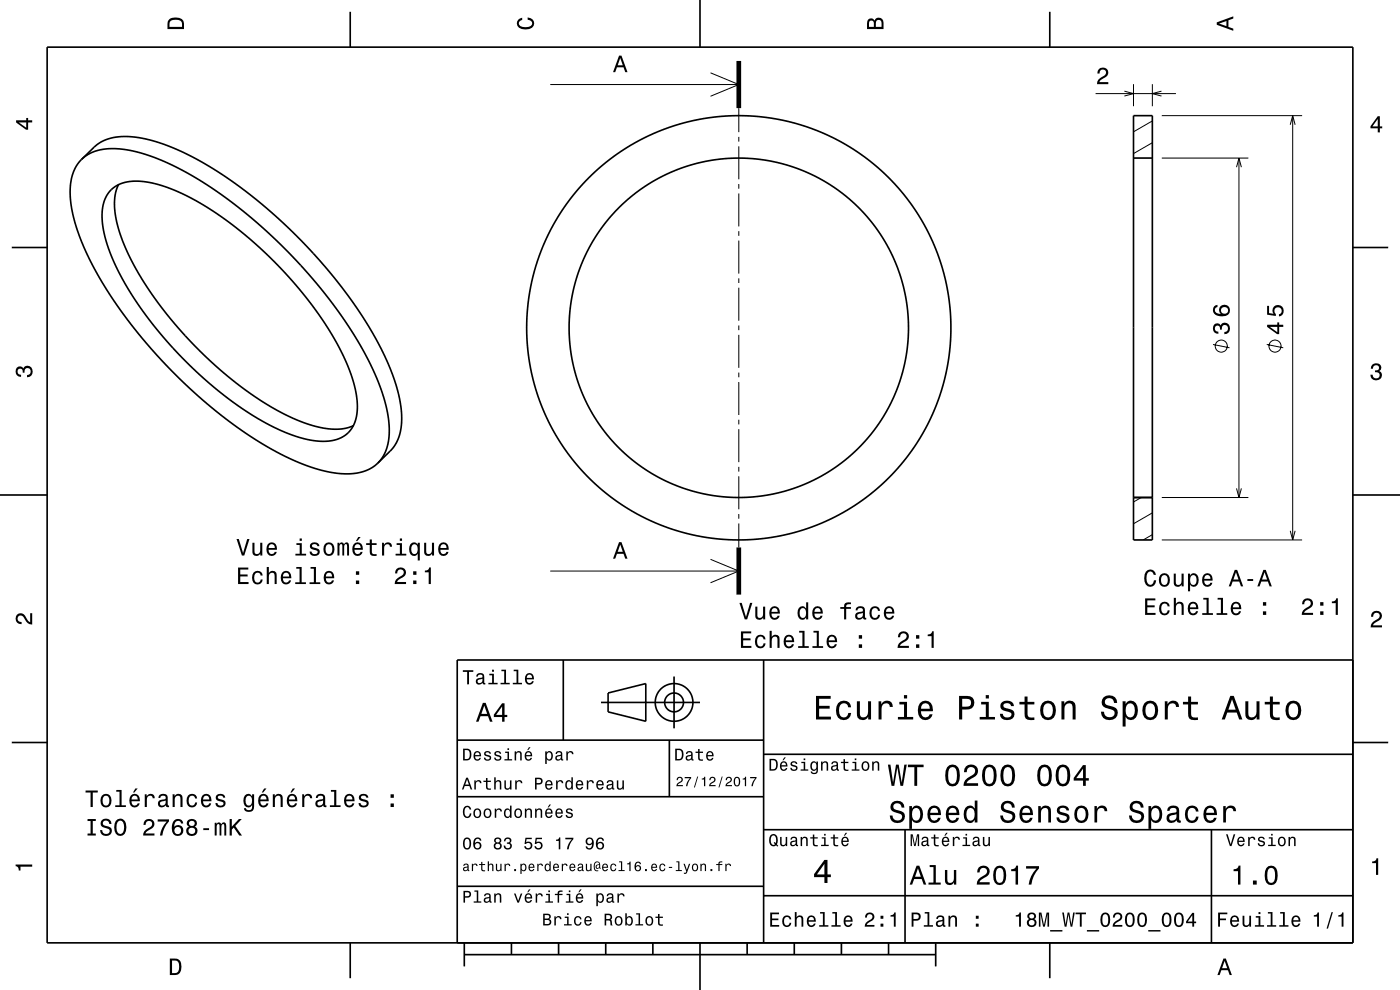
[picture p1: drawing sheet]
<svg xmlns="http://www.w3.org/2000/svg" width="297mm" height="210mm" viewBox="0 0 297 210" stroke-linecap="round" stroke-linejoin="round" font-family="sans-serif">
<g fill="none" stroke="#000" stroke-width=".21">
<path d="M116.7 17.9h40M150.7 15.4l6 2.5-6 2.5M232.4 19.9h17.1M238.5 19.3l2 .6-2 .5M240.5 17.9v4.6M244.5 17.9v4.6M246.4 19.3l-1.9 .6 1.9 .5M156.7 22.9v5.1M156.7 29v1M156.7 31v7M156.7 39v1M244.5 30.3l-4 2.3"/>
<path d="M244.5 25.7l-4 2.3M246.5 33.5h18.3M246.5 24.5h29.7M262.3 35.5l.5-2 .6 2M262.8 33.5v72M273.7 26.5l.5-2 .6 2M274.2 24.5v90M156.7 41v7M156.7 49v1M156.7 51v7M156.7 59v1M156.7 61v7"/>
<path d="M156.7 69v1M156.7 71v7M156.7 79v1M257.3 73.1l3.5 .7M268.7 73.1l3.5 .7M156.7 81v7M156.7 89v1M156.7 91v7M156.7 99v1M150.7 118.6l6 2.5-6 2.5M156.7 101v7M156.7 109v1"/>
<path d="M156.7 111v5.1M242.1 105.5l-1.6 1M244.5 113.4l-2 1.1M244.5 108.8l-4 2.3M246.5 105.5h18.3M246.5 114.5h29.7M262.3 103.6l.5 1.9 .6-1.9M273.7 112.6l.5 1.9 .6-1.9M116.7 121.1h40"/>
<circle cx="259.1" cy="73.4" r="1.28"/>
<circle cx="270.5" cy="73.4" r="1.28"/>
</g>
<g fill="none" stroke="#000" stroke-width=".35">
<path d="M10 10h277v190h-277zM74.3 2.5v7.5M148.5 0v10M222.7 2.5v7.5M17.3 33.8l3.7-3.4 1.6-.8 1.9-.5 2.3-.1 2.6 .2 3 .7 2.9 .9 3.3 1.4 3.5 1.8 3.7 2.1 3.7 2.6 3.8 2.8 3.7 3 7.1 6.7 6.5 7.3 2.9 3.8 2.6 3.7 2.1 3.2 2.2 3.9 1.7 3.4 1.4 3.7 1 3.2 .5 2.9 .2 2.4-.2 2.6-.6 1.9-.8 1.5-3.5 3.5M17.3 33.8l-1.1 1.5-.8 1.6-.4 2-.1 2.1 .2 2.8 .5 2.4 .9 2.9 1.1 3 1.3 2.8 2 3.7 4.3 6.6 5.1 6.7 5.8 6.5 6.7 6.3 6.2 5 6.2 4.2 3.4 1.9 3.2 1.6 5.5 2.1 2.9 .7 2.5 .3h2.2l1.9-.4 2-.8 1.3-1.1M17.3 33.8l1.3-1 1.7-.7 1.8-.5 2.4-.1 2.3 .3 3 .6 2.9 1 2.9 1.2 3.1 1.6 3.5 1.9 6.4 4.3 6.5 5.4 6.3 6 5.4 5.9 5.5 7.1 4.1 6.5 1.8 3.3 1.7 3.6 1.2 3.2 .8 2.7 .5 2.7 .2 2.5-.1 2-.5 2-.8 1.6-1.1 1.3M25.1 39.2l-.4 1.2-.4 1.5v1.7l.2 2.1 1 3.9 1.8 4.5 2.5 4.6 3.3 5 4.1 5.1 4 4.4 4.5 4.3 5.2 4.4 4.9 3.4 4.5 2.5 4.3 1.9 4.3 1.2 1.8 .1h1.6l1.6-.3 1.1-.4M240.5 24.5h4v90h-4zM240.5 33.5h4M2.5 52.5h7.5M23.5 40.4l1-.9 1.3-.6 1.6-.4 1.7-.1 2.2 .2 1.9 .5 4.6 1.6 5 2.6 5 3.3 5.3 4.2 5.2 4.9 4.9 5.3 4.3 5.5 3.3 5.2 2.7 5.3 1.7 4.8 .4 2 .2 2.1-.1 1.7-.3 1.7-.6 1.3-.9 1.1-1.1 .9-1.3 .6-1.8 .4h-1.6l-3.8-.6-4.7-1.7-5-2.6-5.4-3.6-5.1-4-5-4.8-4.9-5.3-4.1-5.3-3.5-5.3-2.6-5.1-1.7-4.9-.4-2-.2-2.1v-1.7l.4-1.8 .5-1.3z"/>
<path d="M287 52.5h7.5M0 105h10M240.5 105.5h4M287 105h10M119.5 140v17M162 140v60M287 140h-190v60M2.5 157.5h7.5M97 157h65M127.5 149h21M129 147l8-2v8l-8-2zM142 157v12"/>
<path d="M143 143.5v11M287 157.5h7.5M97 169h65M162 176h125M162 160h125M192 176v24M257 176v24M97 188h65M162 190h125M74.3 200v7.5M98.5 202.5h100M98.5 200v5"/>
<path d="M108.5 200v2.5M118.5 200v2.5M128.5 200v2.5M138.5 200v2.5M148.5 200v10M158.5 200v2.5M168.5 200v2.5M178.5 200v2.5M188.5 200v2.5M198.5 200v5M222.7 200v7.5"/>
<circle cx="156.7" cy="69.5" r="45"/>
<circle cx="156.7" cy="69.5" r="36"/>
<circle cx="143" cy="149" r="2"/>
<circle cx="143" cy="149" r="4"/>
</g>
<path d="M156.7 12.9v10M156.7 116.1v10" fill="none" stroke="#000" stroke-width="1" stroke-linecap="butt"/>
<g fill="#000">
<path d="M36 4a2.18 2.18 0 0 0-.5 2.2h3.5v-1.2a1.43 1.43 0 0 0-1.7-1.3zM36.3 4.4a2.15 2.15 0 0 1 2.2 .3l.1 1h-2.6v-1z" fill-rule="evenodd"/>
<path d="M109.9 4.2l.9-.4v.4a.7 .7 0 0 0-.7 .5 .7 .7 0 0 0 .3 .8 1.7 1.7 0 0 0 2.5-.5 .9 .9 0 0 0-1-.8v-.5a1.24 1.24 0 0 1 1.4 1.1 1.24 1.24 0 0 1-1 1.4 2.22 2.22 0 0 1-2.5-.7l-.2-.5z" fill-rule="evenodd"/>
<path d="M131.3 11.8l-1.3 3.5h.5l.4-1h1.4l.3 1h.5l-1.3-3.5zM131.6 12.3l.5 1.6h-1.1z" fill-rule="evenodd"/>
<path d="M184.2 4.2l-.3 .7v1.3h3.5v-1.3a.98 .98 0 0 0-.7-1.1 .98 .98 0 0 0-1.2 .6 .84 .84 0 0 0-1.3-.2zM184.5 4.5a.54 .54 0 0 1 .6-.1 .54 .54 0 0 1 .3 .6v.7h-1zM185.9 4.4a.62 .62 0 0 1 .8-.1 .62 .62 0 0 1 .3 .6v.8h-1.2z" fill-rule="evenodd"/>
<path d="M233.1 14.7a1.18 1.18 0 0 1 1.9 .2 1.18 1.18 0 0 1-.9 1.7l-.6 .4-.3 .4h1.9v.5h-2.4a1.8 1.8 0 0 1 1.4-1.8 .71 .71 0 0 0 .5-.8 .71 .71 0 0 0-.8-.6 .71 .71 0 0 0-.5 .9h-.5z" fill-rule="evenodd"/>
<path d="M258.1 4.7v.6l3.5 1.2v-.4l-1-.4v-1.4l1-.4v-.4zM258.6 5l1.6-.5v1z" fill-rule="evenodd"/>
<path d="M3.4 25.5v.5l2.1 1.5h.5v-1.5h.8v-.5h-.8v-.5h-.4v.5zM4 26h1.6v1.1z" fill-rule="evenodd"/>
<path d="M292.3 24.7l-1.6 2.1v.4h1.6v.9h.4v-.9h.5v-.4h-.5v-2.1zM292.3 25.2v1.6h-1.1z" fill-rule="evenodd"/>
<path d="M257.6 68.9a1.17 1.17 0 0 0-.2 1.2 1.17 1.17 0 0 0 1.1 .7v-.4a.62 .62 0 0 1-.8-.4 .62 .62 0 0 1 .3-.8 .62 .62 0 0 1 .8 .2v.5h.4a.72 .72 0 0 1 .5-.9 .72 .72 0 0 1 .9 .5 .72 .72 0 0 1-.5 .9h-.4v.5a1.18 1.18 0 0 0 1.2-1.5 1.18 1.18 0 0 0-1.8-.6l-.1 .2a.86 .86 0 0 0-1.4-.1zM257.6 65a1.33 1.33 0 0 0-.1 1.5 1.33 1.33 0 0 0 1.3 .6 1.63 1.63 0 0 0 2.1-1.3 1.15 1.15 0 0 0-1.5-1.1 1.15 1.15 0 0 0-.4 1.9 1.02 1.02 0 0 1-1.3-.8 .58 .58 0 0 1 .6-.7v-.4zM259 65.9a.75 .75 0 0 1 1.5 0 .75 .75 0 0 1-1.5 0z" fill-rule="evenodd"/>
<path d="M268.8 68.9v.4l2.1 1.6h.5v-1.6h.8v-.4h-.8v-.5h-.4v.5zM269.4 69.3h1.6v1.2zM268.8 64.9v1.9l1.9 .2v-.4a.79 .79 0 0 1-.2-1.1 .79 .79 0 0 1 1.1-.1 .79 .79 0 0 1 0 1.2l-.3 .1v.4a1.21 1.21 0 0 0 1.1-1.5 1.21 1.21 0 0 0-1.7-.8 1.21 1.21 0 0 0-.5 1.8l-1-.2v-1.5z" fill-rule="evenodd"/>
<path d="M291.1 77.4a1.08 1.08 0 0 1 1.4-.2 1.08 1.08 0 0 1 .4 1.2l-.3 .3a1.06 1.06 0 0 1 .5 1.3 1.06 1.06 0 0 1-1.2 .7 1.1 1.1 0 0 1-1.2-1.2h.5a.71 .71 0 0 0 1 .8 .71 .71 0 0 0 .1-1.3h-.6v-.4a.61 .61 0 0 0 .8-.3 .61 .61 0 0 0-.2-.8 .61 .61 0 0 0-.9 .2l-.1 .5h-.5z" fill-rule="evenodd"/>
<path d="M3.6 78a.86 .86 0 0 1 1.4 .2 1.06 1.06 0 0 1 1.2-.6 1.06 1.06 0 0 1 .7 1.2 1.1 1.1 0 0 1-1.2 1.2v-.4a.71 .71 0 0 0 .8-1 .71 .71 0 0 0-1.3-.1v.6h-.4a.61 .61 0 0 0-.3-.8 .61 .61 0 0 0-.8 .2 .61 .61 0 0 0 .2 .8l.6 .2v.4a1.15 1.15 0 0 1-1.2-.6 1.15 1.15 0 0 1 .3-1.3z" fill-rule="evenodd"/>
<path d="M50.2 114.3l1.1 3.5h.5l1.1-3.5h-.5l-.8 3-.9-3zM53.5 115.1v1.8a.89 .89 0 0 0 .7 1 .89 .89 0 0 0 1-.5v.4h.4v-2.7h-.4v1.6a.65 .65 0 0 1-.4 .8 .65 .65 0 0 1-.8-.3v-2.1zM56.8 115.4a1.54 1.54 0 0 0 .8 2.5 1.06 1.06 0 0 0 1.1-.8h-.4l-.3 .3-.3 .1a.76 .76 0 0 1-.7-.9h1.8a1.17 1.17 0 0 0-.5-1.3 1.17 1.17 0 0 0-1.5 .1zM57.2 115.6a.66 .66 0 0 1 .8-.1 .66 .66 0 0 1 .3 .7h-1.3zM62.9 115.2v.4h.7v1.9h-.9v.3h2.2v-.3h-.9v-2.3zM63.6 114.2v.5h.4v-.5zM66 115.3a.75 .75 0 0 0-.2 .8 .75 .75 0 0 0 .7 .5l.9 .3a.63 .63 0 0 1-.6 .7 .63 .63 0 0 1-.7-.6h-.4a1.07 1.07 0 0 0 1.2 .9 1.07 1.07 0 0 0 .9-1.2l-.4-.3-1.1-.4a.53 .53 0 0 1 .4-.6 .53 .53 0 0 1 .6 .5h.5a1.03 1.03 0 0 0-.7-.9 1.03 1.03 0 0 0-1.1 .3zM68.9 115.4a1.53 1.53 0 0 0 .9 2.5 1.48 1.48 0 0 0 1.2-1.4 1.48 1.48 0 0 0-1.2-1.5l-.5 .1zM69.2 115.7a.67 .67 0 0 1 .8-.2 .67 .67 0 0 1 .5 .5 1.11 1.11 0 0 1-.7 1.5 1.17 1.17 0 0 1-.6-1.8zM71.6 115.1v2.7h.4v-2l.2-.4h.3l.1 .3v2.1h.4v-2l.4-.4 .2 .1v.4v1.9h.4v-1.8a.69 .69 0 0 0-.5-1l-.5 .4-.2-.3-.3-.1-.5 .4v-.3zM76 113.9l-.5 .9h.3l.7-.9zM75 115.4a1.54 1.54 0 0 0 .8 2.5 1.05 1.05 0 0 0 1.1-.8h-.4l-.2 .3-.4 .1a.75 .75 0 0 1-.7-.9h1.8a1.16 1.16 0 0 0-.5-1.4 1.16 1.16 0 0 0-1.5 .2zM75.4 115.6a.66 .66 0 0 1 .8-.1 .66 .66 0 0 1 .3 .7h-1.3zM78.4 114.4v.8h-.7v.4h.7l.1 1.8a1.04 1.04 0 0 0 1.4 .5v-.4a.68 .68 0 0 1-1-.3v-1.6h1v-.4h-1v-.8zM81 115.1v2.7h.5v-1.5a.66 .66 0 0 1 .4-.8 .66 .66 0 0 1 .8 .2v.3h.5a.89 .89 0 0 0-.7-.9 .89 .89 0 0 0-1 .5v-.5zM84.1 115.2v.4h.7v1.9h-.9v.3h2.3v-.3h-.9v-2.3zM84.8 114.2v.5h.5v-.5zM87.1 115.4a1.57 1.57 0 0 0 .7 2.5l.5-.1 .3-.4v1.5h.5v-3.8h-.5v.5l-.1-.3a.87 .87 0 0 0-1.4 .1zM87.4 115.7a.62 .62 0 0 1 .7-.2 .62 .62 0 0 1 .5 .5 1.11 1.11 0 0 1-.7 1.5 1.19 1.19 0 0 1-.5-1.8zM90 115.1v1.8a.89 .89 0 0 0 .6 1 .89 .89 0 0 0 1.1-.5v.4h.4v-2.7h-.5v1.6a.65 .65 0 0 1-.4 .8 .65 .65 0 0 1-.8-.3v-2.1zM93.3 115.4a1.54 1.54 0 0 0 .8 2.5 1.06 1.06 0 0 0 1-.8h-.4l-.2 .3-.4 .1a.75 .75 0 0 1-.7-.9h1.8a1.17 1.17 0 0 0-.5-1.3 1.17 1.17 0 0 0-1.4 .1zM93.6 115.6a.66 .66 0 0 1 .8-.1 .66 .66 0 0 1 .3 .7h-1.3z" fill-rule="evenodd"/>
<path d="M131.3 115l-1.3 3.5h.5l.4-1h1.4l.3 1h.5l-1.3-3.5zM131.6 115.5l.5 1.6h-1.1z" fill-rule="evenodd"/>
<path d="M3.6 130.4a1.22 1.22 0 0 1 2 .7l.4 .6 .4 .3v-1.9h.4v2.4a1.8 1.8 0 0 1-1.7-1.4 .71 .71 0 0 0-.9-.5 .71 .71 0 0 0-.5 .8 .71 .71 0 0 0 .9 .5v.5a1.18 1.18 0 0 1-1.2-.7 1.18 1.18 0 0 1 .2-1.3z" fill-rule="evenodd"/>
<path d="M50.5 120.4v3.5h2.2v-.4h-1.7v-1.2h1.5v-.4h-1.5v-1.1h1.7v-.4zM53.8 121.5a1.53 1.53 0 0 0 .8 2.5 1.05 1.05 0 0 0 1.1-1.1h-.4a.67 .67 0 0 1-.6 .7 .67 .67 0 0 1-.7-.6 1.12 1.12 0 0 1 .6-1.5 .6 .6 0 0 1 .7 .6h.4a1.09 1.09 0 0 0-.7-1 1.09 1.09 0 0 0-1.2 .4zM56.6 120.3v3.6h.4v-1.6a.63 .63 0 0 1 .4-.7 .63 .63 0 0 1 .8 .3l.1 2h.4v-1.8a.88 .88 0 0 0-.6-1 .88 .88 0 0 0-1.1 .5v-1.3zM59.9 121.5a1.54 1.54 0 0 0 .8 2.5 1.05 1.05 0 0 0 1-.9h-.4l-.2 .4-.4 .1a.75 .75 0 0 1-.7-.9h1.8a1.16 1.16 0 0 0-.5-1.4 1.16 1.16 0 0 0-1.4 .2zM60.2 121.7a.66 .66 0 0 1 .8-.1 .66 .66 0 0 1 .3 .7h-1.3zM62.9 120.3v.3h.6v2.9h-.9v.4h2.3v-.4h-.9v-3.2zM65.9 120.3v.3h.7v2.9h-.9v.4h2.2v-.4h-.9v-3.2zM69 121.5a1.54 1.54 0 0 0 .8 2.5 1.06 1.06 0 0 0 1.1-.9h-.5l-.2 .4-.4 .1a.75 .75 0 0 1-.7-.9h1.8a1.17 1.17 0 0 0-.5-1.4 1.17 1.17 0 0 0-1.4 .2zM69.3 121.7a.66 .66 0 0 1 .8-.1 .66 .66 0 0 1 .3 .7h-1.3zM75.5 123.1v.8h.7v-.8zM75.5 121.2v.7h.7v-.7z" fill-rule="evenodd"/>
<path d="M84.1 120.7l-.3 .9h.5a.7 .7 0 0 1 .5-.8 .7 .7 0 0 1 .8 .5 .7 .7 0 0 1-.5 .9 1.8 1.8 0 0 0-1.4 1.7h2.4v-.4h-1.9a2.2 2.2 0 0 1 1.5-1.2 1.13 1.13 0 0 0 .1-1.7 1.13 1.13 0 0 0-1.7 .1zM87.7 123.1v.8h.6v-.8zM87.7 121.2v.7h.6v-.7zM90.1 121v.4h.8v2.5h.5v-3.5h-.3a.77 .77 0 0 1-1 .6z" fill-rule="evenodd"/>
<path d="M157.2 133.9v3.5h2.2v-.4h-1.7v-1.2h1.5v-.4h-1.5v-1h1.7v-.5zM160.5 135a1.53 1.53 0 0 0 .8 2.5 1.06 1.06 0 0 0 1.1-1h-.4a.67 .67 0 0 1-.6 .6 .67 .67 0 0 1-.7-.6 1.12 1.12 0 0 1 .6-1.5 .59 .59 0 0 1 .7 .6h.4a1.09 1.09 0 0 0-.8-.9 1.09 1.09 0 0 0-1.1 .3zM163.3 133.8v3.6h.4v-1.5a.63 .63 0 0 1 .4-.8 .63 .63 0 0 1 .8 .3v2h.5v-1.7a.88 .88 0 0 0-.6-1 .88 .88 0 0 0-1.1 .4v-1.3zM166.5 135a1.54 1.54 0 0 0 .8 2.5 1.07 1.07 0 0 0 1.1-.8h-.4l-.2 .3-.4 .1a.76 .76 0 0 1-.7-.9h1.8a1.17 1.17 0 0 0-.5-1.4 1.17 1.17 0 0 0-1.5 .2zM166.9 135.2a.66 .66 0 0 1 .8-.1 .66 .66 0 0 1 .3 .7h-1.3zM169.5 133.8v.4h.7v2.9h-.9v.3h2.3v-.3h-.9v-3.3zM172.6 133.8v.4h.7v2.9h-.9v.3h2.2v-.3h-.9v-3.3zM175.7 135a1.54 1.54 0 0 0 .7 2.5 1.07 1.07 0 0 0 1.1-.8h-.4l-.2 .3-.4 .1a.76 .76 0 0 1-.7-.9h1.8a1.17 1.17 0 0 0-.5-1.4 1.17 1.17 0 0 0-1.4 .2zM176 135.2a.66 .66 0 0 1 .8-.1 .66 .66 0 0 1 .3 .7h-1.3zM182.2 136.7v.7h.7v-.7zM182.2 134.7v.8h.7v-.8z" fill-rule="evenodd"/>
<path d="M156.9 127.9l1.1 3.5h.5l1.1-3.5h-.5l-.9 3-.9-3zM160.2 128.7v1.8a.89 .89 0 0 0 .6 .9 .89 .89 0 0 0 1.1-.4v.4h.4v-2.7h-.4v1.5a.64 .64 0 0 1-.4 .8 .64 .64 0 0 1-.8-.3v-2zM163.5 129a1.54 1.54 0 0 0 .8 2.5 1.05 1.05 0 0 0 1.1-.9h-.4l-.3 .4-.3 .1a.76 .76 0 0 1-.7-.9h1.7a1.16 1.16 0 0 0-.4-1.4 1.16 1.16 0 0 0-1.5 .2zM163.9 129.2a.66 .66 0 0 1 .8-.1 .66 .66 0 0 1 .3 .7h-1.3zM169.5 129a1.57 1.57 0 0 0 .7 2.5l.5-.1 .3-.4v.4h.5v-3.6h-.5v1.3a.89 .89 0 0 0-1.5-.1zM169.8 129.3a.62 .62 0 0 1 .7-.3 .62 .62 0 0 1 .5 .6 1.12 1.12 0 0 1-.7 1.5 1.19 1.19 0 0 1-.5-1.8zM172.6 129a1.54 1.54 0 0 0 .8 2.5 1.06 1.06 0 0 0 1.1-.9h-.4l-.3 .4-.3 .1a.76 .76 0 0 1-.7-.9h1.7a1.17 1.17 0 0 0-.4-1.4 1.17 1.17 0 0 0-1.5 .2zM173 129.2a.66 .66 0 0 1 .8-.1 .66 .66 0 0 1 .3 .7h-1.3zM178.3 128.8v.4h.8v2.2h.4v-2.2h1v-.4h-1v-.4l.4-.2h.6v-.4a1.04 1.04 0 0 0-1.4 .7v.3zM181.8 128.8l-.3 .7h.4a.55 .55 0 0 1 .7-.6 .55 .55 0 0 1 .4 .8l-.2 .1a1 1 0 0 0-1.1 .2 1 1 0 0 0-.2 1 .93 .93 0 0 0 1.6 0l.1 .3 .6 .1v-.3l-.3-.1v-1.6a1.02 1.02 0 0 0-.7-.8 1.02 1.02 0 0 0-1 .2zM182 130.3l1-.3a.77 .77 0 0 1-.1 .9 .77 .77 0 0 1-.9 .1zM184.8 129a1.53 1.53 0 0 0 .8 2.5 1.05 1.05 0 0 0 1.1-1.1h-.4a.67 .67 0 0 1-.7 .7 .67 .67 0 0 1-.7-.6 1.11 1.11 0 0 1 .7-1.5 .59 .59 0 0 1 .7 .6h.4a1.09 1.09 0 0 0-.8-1 1.09 1.09 0 0 0-1.1 .4zM187.8 129a1.54 1.54 0 0 0 .8 2.5 1.06 1.06 0 0 0 1.1-.9h-.5l-.2 .4-.4 .1a.76 .76 0 0 1-.6-.9h1.7a1.16 1.16 0 0 0-.5-1.4 1.16 1.16 0 0 0-1.4 .2zM188.1 129.2a.66 .66 0 0 1 .8-.1 .66 .66 0 0 1 .4 .7h-1.3z" fill-rule="evenodd"/>
<path d="M190.8 134.2l-.3 1h.5a.71 .71 0 0 1 .5-.9 .71 .71 0 0 1 .8 .5 .71 .71 0 0 1-.5 .9 1.81 1.81 0 0 0-1.4 1.7h2.4v-.4h-1.9a2.25 2.25 0 0 1 1.5-1.2 1.13 1.13 0 0 0 .1-1.6 1.13 1.13 0 0 0-1.7 0zM194.3 136.7v.7h.7v-.7zM194.3 134.7v.8h.7v-.8zM196.8 134.6v.3h.8v2.5h.5v-3.5h-.4a.78 .78 0 0 1-.9 .7z" fill-rule="evenodd"/>
<path d="M242.9 126.9v3.5h2.2v-.4h-1.7v-1.2h1.6v-.4h-1.6v-1h1.7v-.5zM246.2 128a1.52 1.52 0 0 0 .8 2.5 1.05 1.05 0 0 0 1.1-1h-.4a.67 .67 0 0 1-.6 .6 .67 .67 0 0 1-.7-.6 1.12 1.12 0 0 1 .7-1.5 .6 .6 0 0 1 .6 .6h.4a1.09 1.09 0 0 0-.7-.9 1.09 1.09 0 0 0-1.2 .3zM249 126.8v3.6h.5v-1.5a.63 .63 0 0 1 .3-.8 .63 .63 0 0 1 .8 .3l.1 2h.4v-1.7a.88 .88 0 0 0-.6-1 .88 .88 0 0 0-1 .4v-1.3zM252.3 128a1.54 1.54 0 0 0 .8 2.5 1.06 1.06 0 0 0 1.1-.8h-.5l-.2 .3-.4 .1a.75 .75 0 0 1-.7-.9h1.8a1.17 1.17 0 0 0-.5-1.4 1.17 1.17 0 0 0-1.4 .2zM252.6 128.2a.66 .66 0 0 1 .8-.1 .66 .66 0 0 1 .4 .7h-1.4zM255.3 126.8v.4h.7v2.9h-.9v.3h2.2v-.3h-.9v-3.3zM258.3 126.8v.4h.7v2.9h-.9v.3h2.3v-.3h-1v-3.3zM261.4 128a1.54 1.54 0 0 0 .8 2.5 1.06 1.06 0 0 0 1.1-.8h-.5l-.2 .3-.4 .1a.76 .76 0 0 1-.7-.9h1.8a1.17 1.17 0 0 0-.5-1.4 1.17 1.17 0 0 0-1.4 .2zM261.7 128.2a.66 .66 0 0 1 .8-.1 .66 .66 0 0 1 .4 .7h-1.4zM267.9 129.7v.7h.7v-.7zM267.9 127.7v.8h.7v-.8z" fill-rule="evenodd"/>
<path d="M243.1 121.3a2.51 2.51 0 0 0 .4 3.1 1.27 1.27 0 0 0 1.8-1.3h-.5a.82 .82 0 0 1-1.1 .9 2.07 2.07 0 0 1 0-2.7 .72 .72 0 0 1 1.1 .6h.4a1.19 1.19 0 0 0-.8-1 1.19 1.19 0 0 0-1.3 .4zM246.2 122a1.53 1.53 0 0 0 .8 2.5 1.48 1.48 0 0 0 1.2-1.5 1.48 1.48 0 0 0-1.2-1.4l-.5 .1zM246.5 122.3a.67 .67 0 0 1 .7-.3 .67 .67 0 0 1 .5 .6 1.11 1.11 0 0 1-.7 1.5 1.17 1.17 0 0 1-.5-1.8zM249 121.7v1.8a.89 .89 0 0 0 .6 .9 .89 .89 0 0 0 1.1-.4v.4h.4v-2.7h-.4v1.5a.65 .65 0 0 1-.4 .8 .65 .65 0 0 1-.8-.3l-.1-2zM252 121.7v3.7h.5v-1.4a.93 .93 0 0 0 1 .5 .93 .93 0 0 0 .7-.9 1.51 1.51 0 0 0-1-2l-.4 .1-.3 .4v-.4zM252.7 122.3a.63 .63 0 0 1 .6-.3 .63 .63 0 0 1 .5 .6 1.13 1.13 0 0 1-.6 1.5 1.18 1.18 0 0 1-.5-1.8zM255.3 122a1.54 1.54 0 0 0 .8 2.5 1.06 1.06 0 0 0 1.1-.9h-.4l-.3 .4-.3 .1a.75 .75 0 0 1-.7-.9h1.7a1.16 1.16 0 0 0-.4-1.4 1.16 1.16 0 0 0-1.5 .2zM255.7 122.2a.66 .66 0 0 1 .8-.1 .66 .66 0 0 1 .3 .7h-1.3zM261.9 120.9l-1.2 3.5h.4l.4-1h1.4l.4 1h.4l-1.2-3.5zM262.2 121.4l.5 1.5h-1zM264.6 122.8v.4h1.2v-.4zM268 120.9l-1.3 3.5h.5l.4-1h1.4l.3 1h.5l-1.3-3.5zM268.3 121.4l.5 1.5h-1.1z" fill-rule="evenodd"/>
<path d="M276.5 127.2l-.3 1h.5a.7 .7 0 0 1 .5-.9 .7 .7 0 0 1 .9 .5 .7 .7 0 0 1-.5 .9 1.81 1.81 0 0 0-1.5 1.7h2.5v-.4h-1.9a2.23 2.23 0 0 1 1.4-1.2 1.13 1.13 0 0 0 .1-1.6 1.13 1.13 0 0 0-1.7 0zM280.1 129.7v.7h.7v-.7zM280.1 127.7v.8h.7v-.8zM282.5 127.6v.3h.9v2.5h.4v-3.5h-.3a.77 .77 0 0 1-1 .7z" fill-rule="evenodd"/>
<path d="M291.2 129.9a1.18 1.18 0 0 1 1.9 .3 1.18 1.18 0 0 1-1 1.7l-.5 .3-.3 .5h1.9v.4h-2.4a1.8 1.8 0 0 1 1.4-1.8 .71 .71 0 0 0 .5-.8 .71 .71 0 0 0-.9-.5 .71 .71 0 0 0-.5 .8h-.4z" fill-rule="evenodd"/>
<path d="M98.2 158.8v2.5h.9a1.37 1.37 0 0 0 .7-2.2 1.56 1.56 0 0 0-1.6-.3zM98.6 159.1a.98 .98 0 0 1 1.1 .7 .98 .98 0 0 1-.6 1.2h-.5zM100.7 159.6a1.04 1.04 0 0 0-.2 1.2 1.04 1.04 0 0 0 1 .5l.5-.5h-.3l-.4 .3a.54 .54 0 0 1-.5-.7h1.3a.83 .83 0 0 0-.4-.9 .83 .83 0 0 0-1 .1zM100.9 159.7l.2-.1a.47 .47 0 0 1 .5 .1 .47 .47 0 0 1 .1 .5h-.9zM102.9 159.5l-.2 .1a.69 .69 0 0 0 .9 .9l.2 .1a.43 .43 0 0 1-.4 .5 .43 .43 0 0 1-.4-.4h-.3a.74 .74 0 0 0 .9 .7 .74 .74 0 0 0 .5-1l-1-.4a.38 .38 0 0 1 .3-.5 .38 .38 0 0 1 .4 .4h.3a.78 .78 0 0 0-1.2-.4zM105.1 159.5l-.2 .1a.69 .69 0 0 0 .9 .9l.2 .1a.43 .43 0 0 1-.4 .5 .43 .43 0 0 1-.5-.4h-.3a.74 .74 0 0 0 .9 .7 .74 .74 0 0 0 .5-1l-.9-.4a.38 .38 0 0 1 .3-.5 .38 .38 0 0 1 .4 .4h.3a.77 .77 0 0 0-1.2-.4zM107.2 159.4v.3h.5v1.3h-.7v.3h1.6v-.3h-.6v-1.6zM107.7 158.7v.4h.3v-.4zM109.2 159.4v1.9h.3v-1.1a.45 .45 0 0 1 .4-.6 .45 .45 0 0 1 .5 .5v1.2h.3v-1.3a.63 .63 0 0 0-.5-.7 .63 .63 0 0 0-.7 .4v-.3zM112.2 158.5l-.4 .6h.3l.5-.6zM111.5 159.6a1.04 1.04 0 0 0-.2 1.2 1.04 1.04 0 0 0 1.1 .5l.5-.5h-.3l-.5 .3a.54 .54 0 0 1-.5-.7h1.3a.83 .83 0 0 0-.4-.9 .83 .83 0 0 0-1 .1zM111.8 159.7l.1-.1a.48 .48 0 0 1 .5 .1 .48 .48 0 0 1 .2 .5h-1zM115.7 159.4v2.7h.3v-1.1a.66 .66 0 0 0 .7 .4 .66 .66 0 0 0 .5-.6 .91 .91 0 0 0 0-1.1 .91 .91 0 0 0-1-.3l-.2 .3v-.3zM116.1 159.8a.45 .45 0 0 1 .5-.2 .45 .45 0 0 1 .3 .4 .65 .65 0 0 1 .1 .8 .65 .65 0 0 1-.7 .2 .98 .98 0 0 1-.2-1.2zM118.1 159.5l-.2 .4h.3a.39 .39 0 0 1 .4-.3 .39 .39 0 0 1 .3 .5h-.1a.65 .65 0 0 0-1 .4 .65 .65 0 0 0 .6 .9l.6-.3 .1 .2h.4v-.2l-.2-.1v-1.1a.72 .72 0 0 0-.5-.6 .72 .72 0 0 0-.7 .2zM118.2 160.6l.8-.3a.55 .55 0 0 1-.2 .7 .55 .55 0 0 1-.6 0zM120.1 159.4v1.9h.4v-1.1a.47 .47 0 0 1 .2-.6 .47 .47 0 0 1 .6 .2v.2h.4a.64 .64 0 0 0-.5-.7 .64 .64 0 0 0-.8 .4v-.3z" fill-rule="evenodd"/>
<path d="M98.2 142.2v.3h.9v2.7h.4v-2.7h.9v-.3zM101.3 143l-.3 .5h.4a.47 .47 0 0 1 .5-.4 .47 .47 0 0 1 .4 .6l-.2 .1a.84 .84 0 0 0-1 .2 .84 .84 0 0 0 0 1.1 .9 .9 0 0 0 1.3-.2l.1 .2 .5 .1v-.3l-.3-.1v-1.3a.87 .87 0 0 0-1.4-.5zM101.4 144.3l.9-.3a.66 .66 0 0 1-.1 .7 .66 .66 0 0 1-.8 .1zM103.8 142.9v.3h.6v1.6h-.8v.4h2v-.4h-.8v-1.9zM104.4 142.1v.4h.4v-.4zM106.4 142.1v.3h.6v2.4h-.8v.4h1.9v-.4h-.7v-2.7zM109 142.1v.3h.6v2.4h-.8v.4h1.9v-.4h-.7v-2.7zM111.6 143.1a1.32 1.32 0 0 0 .7 2.1 .9 .9 0 0 0 .9-.7h-.3l-.2 .3-.4 .1a.65 .65 0 0 1-.6-.8h1.6a1 1 0 0 0-.4-1.2 1 1 0 0 0-1.3 .2zM111.9 143.3a.57 .57 0 0 1 .7-.1 .57 .57 0 0 1 .3 .6h-1.2z" fill-rule="evenodd"/>
<path d="M102.4 149.1l-1.4 4h.5l.4-1.2h1.6l.4 1.2h.6l-1.5-4zM102.7 149.7l.7 1.7h-1.3zM106.5 149.2l-1.7 2.4v.5h1.7v1h.5v-1h.6v-.5h-.6v-2.4zM106.5 149.9v1.7h-1.3z" fill-rule="evenodd"/>
<path d="M143.2 158.8v2.5h.9a1.37 1.37 0 0 0 .7-2.2 1.56 1.56 0 0 0-1.6-.3zM143.6 159.1a.98 .98 0 0 1 1.1 .7 .98 .98 0 0 1-.6 1.2h-.5zM145.7 159.5l-.2 .4h.3a.39 .39 0 0 1 .5-.3 .39 .39 0 0 1 .3 .5h-.2a.65 .65 0 0 0-.9 .4 .65 .65 0 0 0 .5 .9l.7-.3v.2h.4v-.2l-.1-.1-.1-1.1a.73 .73 0 0 0-.4-.6 .73 .73 0 0 0-.8 .2zM145.8 160.6l.8-.3a.55 .55 0 0 1-.1 .7 .55 .55 0 0 1-.7 0zM148.1 158.9v.5h-.5v.3h.5v1.3a.75 .75 0 0 0 1 .4v-.3a.48 .48 0 0 1-.7-.3v-1.1h.7v-.3h-.7v-.5zM150 159.6a1.04 1.04 0 0 0-.2 1.2 1.04 1.04 0 0 0 1.1 .5l.5-.5h-.4l-.4 .3a.54 .54 0 0 1-.5-.7h1.3a.83 .83 0 0 0-.4-.9 .83 .83 0 0 0-1 .1zM150.3 159.7l.1-.1a.48 .48 0 0 1 .5 .1 .48 .48 0 0 1 .2 .5h-1z" fill-rule="evenodd"/>
<path d="M173.1 147.6v5h3.2v-.6h-2.5v-1.7h2.2v-.6h-2.2v-1.5h2.4v-.6zM177.8 149.2a2.59 2.59 0 0 0 .5 3.4 1.58 1.58 0 0 0 2.3-1.4h-.6a.95 .95 0 0 1-.9 1 .95 .95 0 0 1-1-.9 1.59 1.59 0 0 1 .9-2.1 .85 .85 0 0 1 .9 .8h.7a1.56 1.56 0 0 0-1.1-1.3 1.56 1.56 0 0 0-1.7 .5zM181.8 148.8v2.5a1.27 1.27 0 0 0 .9 1.4 1.27 1.27 0 0 0 1.5-.7v.6h.6v-3.8h-.6v2.2a.92 .92 0 0 1-.6 1.1 .92 .92 0 0 1-1.2-.4v-2.9zM186.4 148.8v3.8h.6v-2.2a.95 .95 0 0 1 .5-1.1 .95 .95 0 0 1 1.2 .3l.1 .4h.6a1.28 1.28 0 0 0-1-1.4 1.28 1.28 0 0 0-1.4 .8v-.6zM190.8 148.9v.5h1v2.7h-1.3v.5h3.2v-.5h-1.3v-3.2zM191.8 147.4v.8h.6v-.8zM195.1 149.2a2.62 2.62 0 0 0 .5 3.4 1.57 1.57 0 0 0 2.2-1.1h-.6l-.3 .5-.5 .2a1.08 1.08 0 0 1-1-1.3h2.5a1.66 1.66 0 0 0-.7-2 1.66 1.66 0 0 0-2.1 .3zM195.6 149.5a.94 .94 0 0 1 1.2-.2 .94 .94 0 0 1 .5 1h-1.9zM203.5 147.6v5h.6v-2.1h.8a1.47 1.47 0 0 0 1.8-1.2 1.47 1.47 0 0 0-1.5-1.7zM204.1 148.2a1.6 1.6 0 0 1 1.8 .5 .86 .86 0 0 1 0 .9 .86 .86 0 0 1-.9 .3h-.9zM208.1 148.9v.5h1v2.7h-1.3v.5h3.3v-.5h-1.3v-3.2zM209.1 147.4v.8h.7v-.8zM212.6 148.9a1.08 1.08 0 0 0-.3 1.2 1.08 1.08 0 0 0 1 .7l1.1 .4a.57 .57 0 0 1 .2 .6 .57 .57 0 0 1-.5 .4 .96 .96 0 0 1-1.4-.8h-.6a1.6 1.6 0 0 0 1.3 1.4 1.6 1.6 0 0 0 1.7-.8 1.13 1.13 0 0 0-1-1.6l-1.1-.3-.2-.4a.87 .87 0 0 1 .9-.5 .87 .87 0 0 1 .8 .6h.6a1.41 1.41 0 0 0-2.1-1.1zM217.4 147.8v1.1h-1.1v.5h1.1v2.6l.2 .4 .4 .3h1.4v-.5a.97 .97 0 0 1-1.4-.5v-2.3h1.4v-.5h-1.4v-1.1zM221.1 149.2a2.56 2.56 0 0 0 .5 3.4 1.72 1.72 0 0 0 1.8-.2 1.72 1.72 0 0 0 .6-1.7 1.7 1.7 0 0 0-.9-1.9 1.7 1.7 0 0 0-2 .4zM221.6 149.6a.96 .96 0 0 1 1-.4 .96 .96 0 0 1 .7 .8 1.59 1.59 0 0 1-1 2.2 1.19 1.19 0 0 1-1-1.5zM225.2 148.8v3.8h.6v-2.2a.97 .97 0 0 1 .5-1.1 .97 .97 0 0 1 1.1 .2l.1 .7v2.4h.7v-2.5a1.27 1.27 0 0 0-.9-1.4 1.27 1.27 0 0 0-1.5 .6v-.5zM234.1 147.9a1.38 1.38 0 0 0-.3 1.5 1.38 1.38 0 0 0 1.3 .9 1.25 1.25 0 0 1 1.4 .9 1.15 1.15 0 0 1-1.3 .9 1.15 1.15 0 0 1-1-1.1h-.7a1.8 1.8 0 0 0 1.7 1.8 1.8 1.8 0 0 0 1.9-1.6 1.46 1.46 0 0 0-1.5-1.4l-.6-.2a.83 .83 0 0 1-.5-1.1 .83 .83 0 0 1 1.2-.3l.5 .5 .1 .4h.7a1.67 1.67 0 0 0-1-1.6 1.67 1.67 0 0 0-1.9 .4zM238.2 148.8v5.3h.6v-2.1a1.32 1.32 0 0 0 1.4 .7 1.32 1.32 0 0 0 1.1-1.1 2.43 2.43 0 0 0-.8-2.8 1.21 1.21 0 0 0-1.7 .5v-.5zM239.1 149.6a.9 .9 0 0 1 .9-.4 .9 .9 0 0 1 .7 .8 1.61 1.61 0 0 1-.9 2.2 1.18 1.18 0 0 1-1-1.5zM242.8 149.2a2.56 2.56 0 0 0 .5 3.4 1.72 1.72 0 0 0 1.8-.2 1.72 1.72 0 0 0 .6-1.7 1.7 1.7 0 0 0-.9-1.9 1.7 1.7 0 0 0-2 .4zM243.3 149.6a.96 .96 0 0 1 1-.4 .96 .96 0 0 1 .7 .8 1.59 1.59 0 0 1-1 2.2 1.19 1.19 0 0 1-1-1.5zM247.1 148.8v3.8h.6v-2.2a.95 .95 0 0 1 .5-1.1 .95 .95 0 0 1 1.2 .3l.1 .4h.6a1.28 1.28 0 0 0-1-1.4 1.28 1.28 0 0 0-1.4 .8v-.6zM252 147.8v1.1h-1v.5h1l.1 2.6 .2 .4 .4 .3h1.4v-.5a.97 .97 0 0 1-1.4-.5v-2.3h1.4v-.5h-1.4v-1.1zM261 147.6l-1.8 5h.6l.6-1.4h2l.5 1.4h.7l-1.9-5zM261.4 148.3l.7 2.2h-1.5zM264.2 148.8v2.5a1.27 1.27 0 0 0 .9 1.4 1.27 1.27 0 0 0 1.5-.7v.6h.6v-3.8h-.6v2.2a.92 .92 0 0 1-.6 1.1 .92 .92 0 0 1-1.1-.4l-.1-2.9zM269.4 147.8v1.1h-1.1v.5h1.1v2.6l.2 .4 .4 .3 .7 .1 .8-.1v-.5a.97 .97 0 0 1-1.4-.5l-.1-2.3h1.5v-.5h-1.5v-1.1zM273.1 149.2a2.56 2.56 0 0 0 .6 3.4 1.72 1.72 0 0 0 1.8-.2 1.72 1.72 0 0 0 .6-1.7 1.7 1.7 0 0 0-.9-1.9 1.7 1.7 0 0 0-2.1 .4zM273.6 149.6a.96 .96 0 0 1 1-.4 .96 .96 0 0 1 .7 .8 1.59 1.59 0 0 1-.9 2.2 1.19 1.19 0 0 1-1.1-1.5z" fill-rule="evenodd"/>
<path d="M18.2 167.7v.4h1v3.1h.5v-3.1h1v-.4zM21.6 168.8a1.52 1.52 0 0 0 .9 2.5 1.48 1.48 0 0 0 1.2-1.5 1.48 1.48 0 0 0-1.2-1.4l-.5 .1zM21.9 169.1a.67 .67 0 0 1 .8-.3 .67 .67 0 0 1 .5 .6 1.11 1.11 0 0 1-.7 1.5 1.17 1.17 0 0 1-.6-1.8zM24.7 167.6v.3h.7v2.9h-1v.4h2.3v-.4h-.9v-3.2zM28.7 167.3l-.5 .8h.3l.7-.8zM27.7 168.8a1.54 1.54 0 0 0 .8 2.5 1.06 1.06 0 0 0 1.1-.9h-.4l-.2 .4-.4 .1a.75 .75 0 0 1-.7-.9h1.8a1.17 1.17 0 0 0-.5-1.4 1.17 1.17 0 0 0-1.5 .2zM28.1 169a.66 .66 0 0 1 .8-.1 .66 .66 0 0 1 .3 .7h-1.3zM30.7 168.5v2.7h.5v-1.6a.66 .66 0 0 1 .3-.7 .66 .66 0 0 1 .8 .2l.1 .2h.4a.89 .89 0 0 0-.7-.9 .89 .89 0 0 0-1 .5v-.4zM33.9 168.6l-.3 .7h.4a.55 .55 0 0 1 .7-.6 .55 .55 0 0 1 .4 .8l-.2 .1a1 1 0 0 0-1.1 .2 1 1 0 0 0-.3 1 .94 .94 0 0 0 1.7 0l.1 .3 .6 .1v-.3l-.3-.1v-.2v-1.4a1.02 1.02 0 0 0-.7-.8 1.02 1.02 0 0 0-1 .2zM34 170.1l1.1-.3a.77 .77 0 0 1-.2 .9 .77 .77 0 0 1-.8 .1l-.2-.4zM36.6 168.5v2.7h.5v-1.6a.63 .63 0 0 1 .5-.8 .63 .63 0 0 1 .7 .7v1.7h.4v-1.8a.89 .89 0 0 0-.6-1 .89 .89 0 0 0-1.1 .5v-.4zM39.9 168.8a1.53 1.53 0 0 0 .8 2.5 1.06 1.06 0 0 0 1.1-1.1h-.4a.67 .67 0 0 1-.6 .7 .67 .67 0 0 1-.7-.6 1.12 1.12 0 0 1 .6-1.5 .6 .6 0 0 1 .7 .6h.4a1.09 1.09 0 0 0-.7-1 1.09 1.09 0 0 0-1.2 .4zM42.9 168.8a1.54 1.54 0 0 0 .8 2.5 1.06 1.06 0 0 0 1.1-.9h-.4l-.2 .4-.4 .1a.75 .75 0 0 1-.7-.9h1.8a1.17 1.17 0 0 0-.5-1.4 1.17 1.17 0 0 0-1.5 .2zM43.3 169a.66 .66 0 0 1 .8-.1 .66 .66 0 0 1 .3 .7h-1.3zM46 168.6a.75 .75 0 0 0-.2 .9 .75 .75 0 0 0 .7 .4l.9 .4a.63 .63 0 0 1-.6 .6 .63 .63 0 0 1-.7-.6h-.4a1.07 1.07 0 0 0 1.2 1 1.07 1.07 0 0 0 .9-1.2l-.4-.4-1.1-.3a.54 .54 0 0 1 .4-.7 .54 .54 0 0 1 .7 .5h.4a1.03 1.03 0 0 0-.7-.9 1.03 1.03 0 0 0-1.1 .3zM51.9 168.8a1.57 1.57 0 0 0 .8 2.5l.4-.1 .4-.4a.73 .73 0 0 1-.3 1 .73 .73 0 0 1-1-.4h-.5a1.1 1.1 0 0 0 1.3 .9 1.1 1.1 0 0 0 .9-1.2v-2.6h-.4v.4l-.4-.4a.89 .89 0 0 0-1.2 .3zM52.3 169.1a.63 .63 0 0 1 .7-.3 .63 .63 0 0 1 .4 .6 1.1 1.1 0 0 1-.6 1.5 1.19 1.19 0 0 1-.5-1.8zM56 167.3l-.5 .8h.3l.7-.8zM55.1 168.8a1.54 1.54 0 0 0 .8 2.5 1.05 1.05 0 0 0 1.1-.9h-.5l-.2 .4-.4 .1a.75 .75 0 0 1-.7-.9h1.8a1.16 1.16 0 0 0-.5-1.4 1.16 1.16 0 0 0-1.4 .2zM55.4 169a.66 .66 0 0 1 .8-.1 .66 .66 0 0 1 .3 .7h-1.3zM57.9 168.5v2.7h.4v-1.6a.63 .63 0 0 1 .5-.8 .63 .63 0 0 1 .7 .7v1.7h.5v-1.8a.89 .89 0 0 0-.6-1 .89 .89 0 0 0-1.1 .5v-.4zM62.1 167.3l-.5 .8h.3l.7-.8zM61.1 168.8a1.54 1.54 0 0 0 .8 2.5 1.06 1.06 0 0 0 1.1-.9h-.4l-.2 .4-.4 .1a.76 .76 0 0 1-.7-.9h1.8a1.17 1.17 0 0 0-.5-1.4 1.17 1.17 0 0 0-1.5 .2zM61.5 169a.66 .66 0 0 1 .8-.1 .66 .66 0 0 1 .3 .7h-1.3zM64.1 168.5v2.7h.5v-1.6a.66 .66 0 0 1 .3-.7 .66 .66 0 0 1 .8 .2l.1 .2h.4a.89 .89 0 0 0-.7-.9 .89 .89 0 0 0-1 .5v-.4zM67.3 168.6l-.3 .7h.4a.55 .55 0 0 1 .7-.6 .55 .55 0 0 1 .4 .8l-.2 .1a1.14 1.14 0 0 0-1.4 .9 .73 .73 0 0 0 .8 .8l.5-.1 .4-.4 .1 .3 .6 .1v-.3l-.3-.1v-1.6a1.02 1.02 0 0 0-.7-.8 1.02 1.02 0 0 0-1 .2zM67.4 170.1l1.1-.3a.77 .77 0 0 1-.2 .9 .77 .77 0 0 1-.9 .1zM70.2 167.6v.3h.7v2.9h-.9v.4h2.2v-.4h-.9v-3.2zM73.3 168.8a1.54 1.54 0 0 0 .8 2.5 1.06 1.06 0 0 0 1.1-.9h-.5l-.2 .4-.4 .1a.75 .75 0 0 1-.7-.9h1.8a1.17 1.17 0 0 0-.5-1.4 1.17 1.17 0 0 0-1.4 .2zM73.6 169a.66 .66 0 0 1 .8-.1 .66 .66 0 0 1 .4 .7h-1.4zM76.4 168.6a.75 .75 0 0 0-.2 .9 .75 .75 0 0 0 .7 .4l.9 .4a.63 .63 0 0 1-.7 .6 .63 .63 0 0 1-.6-.6h-.4a1.07 1.07 0 0 0 1.2 1 1.07 1.07 0 0 0 .9-1.2l-.4-.4-1.1-.3a.54 .54 0 0 1 .4-.7 .54 .54 0 0 1 .6 .5h.4a1.03 1.03 0 0 0-.7-.9 1.03 1.03 0 0 0-1 .3zM82.9 170.4v.8h.7v-.8zM82.9 168.5v.7h.7v-.7z" fill-rule="evenodd"/>
<path d="M18.6 173.7v.5h.6v2.6h-.6v.4h1.7v-.4h-.6v-2.6h.6v-.5zM21.6 173.9a.96 .96 0 0 0-.2 1.1 .96 .96 0 0 0 .9 .6 .77 .77 0 0 1 .9 .9 .84 .84 0 0 1-.9 .4 .84 .84 0 0 1-.6-.8h-.5a1.21 1.21 0 0 0 1.5 1.3 1.21 1.21 0 0 0 .8-1.9l-.8-.3a.71 .71 0 0 1-.9-.6 .7 .7 0 0 1 .8-.5 .7 .7 0 0 1 .6 .7h.4a1.16 1.16 0 0 0-.7-1.1 1.16 1.16 0 0 0-1.3 .2zM24.6 174.1a2.54 2.54 0 0 0 .4 3.1 1.21 1.21 0 0 0 1.7-.9 1.93 1.93 0 0 0-.9-2.6l-.8 .1zM25.2 174.2l.3-.1a1.7 1.7 0 0 1 .3 2.7l-.3 .1a1.13 1.13 0 0 1-.8-1.4l.1-.6zM30.8 174l-.4 1h.5a.71 .71 0 0 1 .5-.9 .71 .71 0 0 1 .9 .5 .71 .71 0 0 1-.5 .9 1.81 1.81 0 0 0-1.4 1.7h2.4v-.4h-1.9a2.22 2.22 0 0 1 1.4-1.2 1.13 1.13 0 0 0 .1-1.6 1.13 1.13 0 0 0-1.6 0zM33.4 173.8v.5h2a5.2 5.2 0 0 0-1.5 2.9h.5a5.3 5.3 0 0 1 1.4-3v-.4zM37 174a2.39 2.39 0 0 0 .2 3.2 1.16 1.16 0 0 0 1.5-.3 1.16 1.16 0 0 0-.2-1.5 1.16 1.16 0 0 0-1.6 0 1.03 1.03 0 0 1 .9-1.3 .58 .58 0 0 1 .6 .6h.5a1.11 1.11 0 0 0-.8-.9 1.11 1.11 0 0 0-1.1 .2zM36.9 176.2a.75 .75 0 0 1 1.5 0 .75 .75 0 0 1-1.5 0zM39.9 174a.83 .83 0 0 0 .2 1.4 1.11 1.11 0 0 0-.5 1.5 1.11 1.11 0 0 0 1.6 .4 1.03 1.03 0 0 0 .7-1 1.03 1.03 0 0 0-.6-.9 .89 .89 0 0 0 .4-1.1 .89 .89 0 0 0-1-.6zM40 176.3a.71 .71 0 0 1 1.4 0 .71 .71 0 0 1-1.4 0zM40.1 174.7a.6 .6 0 0 1 1.2 0 .6 .6 0 0 1-1.2 0zM43.1 175.7v.4h1.2v-.4zM45.6 174.5v2.7h.4v-1.8l.2-.6h.3l.1 .3v2.1h.4v-2l.3-.4 .2 .1 .1 .4v1.9h.4v-1.8a.69 .69 0 0 0-.5-1l-.6 .4-.2-.3-.3-.1-.5 .4v-.3zM48.7 173.7v3.5h.5v-1.2l.4-.5 1.2 1.7h.5l-1.4-2 1.4-1.5h-.6l-1.5 1.7v-1.7z" fill-rule="evenodd"/>
<path d="M98.9 165l-.9 2.5h.3l.3-.8h1l.2 .8h.4l-.9-2.5zM99.1 165.3l.4 1.1h-.8zM100.6 165.5v2h.3v-1.1a.47 .47 0 0 1 .3-.6 .47 .47 0 0 1 .6 .2v.1h.3a.64 .64 0 0 0-.5-.6 .64 .64 0 0 0-.7 .4v-.4zM103.1 165v.6h-.5v.3h.5v1.3a.74 .74 0 0 0 1 .3v-.3a.49 .49 0 0 1-.7-.2v-1.1h.7v-.3h-.7v-.6zM104.8 164.9v2.6h.4v-1.1a.45 .45 0 0 1 .3-.7 .45 .45 0 0 1 .5 .6v1.2h.3v-1.3a.63 .63 0 0 0-.4-.7 .63 .63 0 0 0-.7 .3v-.9zM107 165.5v1.3a.63 .63 0 0 0 .4 .7 .63 .63 0 0 0 .8-.3v.3h.3v-2h-.3v1.2a.46 .46 0 0 1-.3 .5 .46 .46 0 0 1-.6-.2v-1.5zM109.3 165.5v2h.3v-1.1a.47 .47 0 0 1 .3-.6 .47 .47 0 0 1 .6 .2v.1h.3a.64 .64 0 0 0-.5-.6 .64 .64 0 0 0-.7 .4v-.4zM113.5 165v2.5h.3v-1.1a.96 .96 0 0 0 1.3-.7 .66 .66 0 0 0-.7-.7zM113.8 165.3h.5a.43 .43 0 0 1 .5 .4 .43 .43 0 0 1-.5 .4h-.5zM115.9 165.7a1.04 1.04 0 0 0-.2 1.2 1.04 1.04 0 0 0 1 .6l.5-.6h-.3l-.4 .4a.54 .54 0 0 1-.5-.7h1.2a.83 .83 0 0 0-.3-1 .83 .83 0 0 0-1 .1zM116.1 165.9l.2-.1a.47 .47 0 0 1 .4 .1 .47 .47 0 0 1 .2 .4h-.9zM118 165.5v2h.3v-1.1a.47 .47 0 0 1 .3-.6 .47 .47 0 0 1 .5 .2l.1 .1h.3a.64 .64 0 0 0-.5-.6 .64 .64 0 0 0-.7 .4v-.4zM120.1 165.7a1.06 1.06 0 0 0-.2 1.1 1.06 1.06 0 0 0 .9 .7l.4-.3v.3h.3v-2.6h-.3v.9a.64 .64 0 0 0-1.1-.1zM120.4 165.9a.44 .44 0 0 1 .5-.1 .44 .44 0 0 1 .3 .4 .65 .65 0 0 1 0 .7 .65 .65 0 0 1-.7 .3 .98 .98 0 0 1-.1-1.3zM122.4 165.7a1.04 1.04 0 0 0-.2 1.2 1.04 1.04 0 0 0 1 .6l.5-.6h-.3l-.4 .4a.54 .54 0 0 1-.5-.7h1.2a.83 .83 0 0 0-.3-1 .83 .83 0 0 0-1 .1zM122.6 165.9l.2-.1a.48 .48 0 0 1 .5 .1 .48 .48 0 0 1 .1 .4h-.9zM124.5 165.5v2h.3v-1.1a.47 .47 0 0 1 .3-.6 .47 .47 0 0 1 .5 .2l.1 .1h.3a.64 .64 0 0 0-.5-.6 .64 .64 0 0 0-.7 .4v-.4zM126.7 165.7a1.04 1.04 0 0 0-.2 1.2 1.04 1.04 0 0 0 1 .6l.5-.6h-.3l-.4 .4a.54 .54 0 0 1-.5-.7h1.3a.83 .83 0 0 0-.4-1 .83 .83 0 0 0-1 .1zM126.9 165.9l.2-.1a.48 .48 0 0 1 .5 .1 .48 .48 0 0 1 .1 .4h-.9zM128.9 165.6l-.2 .5h.3a.39 .39 0 0 1 .5-.4 .39 .39 0 0 1 .3 .6h-.2a.65 .65 0 0 0-.9 .4 .65 .65 0 0 0 .5 .8l.6-.3 .1 .2 .4 .1v-.3h-.2v-1.1a.72 .72 0 0 0-.5-.6 .72 .72 0 0 0-.7 .1zM129 166.7l.8-.2a.55 .55 0 0 1-.1 .6 .55 .55 0 0 1-.7 .1zM130.9 165.5v1.3a.63 .63 0 0 0 .4 .7 .63 .63 0 0 0 .8-.3v.3h.3v-2h-.4v1.2a.46 .46 0 0 1-.2 .5 .46 .46 0 0 1-.6-.2v-1.5z" fill-rule="evenodd"/>
<path d="M98.4 178a1.44 1.44 0 0 0 .7 2.2 1.45 1.45 0 0 0 .6-2.2 .79 .79 0 0 0-1.3 0zM98.8 178h.5a1.69 1.69 0 0 1 0 1.9h-.5a1.71 1.71 0 0 1 0-1.9zM100.8 177.8a1.72 1.72 0 0 0 .1 2.3 .83 .83 0 0 0 1.1-.2 .83 .83 0 0 0-.1-1.1 .83 .83 0 0 0-1.2 0 .74 .74 0 0 1 .6-.9l.3 .1 .2 .3h.3a.8 .8 0 0 0-.5-.6 .8 .8 0 0 0-.8 .1zM100.7 179.4a.55 .55 0 0 1 1.1 0 .55 .55 0 0 1-1.1 0zM105 177.8l-.1 .2a.57 .57 0 0 0 .2 .8 .78 .78 0 0 0-.1 1.2 .78 .78 0 0 0 1.2 0 .78 .78 0 0 0-.2-1.2 .68 .68 0 0 0 .2-1 .68 .68 0 0 0-.9-.1zM105.1 179.5a.51 .51 0 0 1 1 0 .51 .51 0 0 1-1 0zM105.2 178.3a.42 .42 0 0 1 .8 0 .42 .42 0 0 1-.8 0zM107.1 177.8l-.2 .7h.3a.44 .44 0 0 1 .3-.6 .44 .44 0 0 1 .5 .2 .44 .44 0 0 1-.1 .6h-.4v.3a.51 .51 0 0 1 .7 .3 .51 .51 0 0 1-.3 .7 .51 .51 0 0 1-.7-.4v-.2h-.4a.84 .84 0 0 0 1.1 .8 .84 .84 0 0 0 .5-1.3l-.2-.1a.72 .72 0 0 0 0-1.1 .72 .72 0 0 0-1.1 .1zM111.5 177.7l-.2 1.3h.3a.57 .57 0 0 1 .8-.1 .57 .57 0 0 1 0 .9 .57 .57 0 0 1-.9-.3h-.3a.86 .86 0 0 0 1.1 .8 .86 .86 0 0 0 .6-1.2 .86 .86 0 0 0-1.3-.4l.1-.7h1.1v-.3zM113.6 177.7l-.2 1.3h.3a.57 .57 0 0 1 .9-.1 .57 .57 0 0 1 0 .9 .57 .57 0 0 1-.9-.3h-.3a.86 .86 0 0 0 1 .7 .86 .86 0 0 0 .6-1.1 .86 .86 0 0 0-1.2-.4l.1-.7h1.1v-.3zM118 178.1v.3h.5v1.8h.4v-2.6h-.3a.55 .55 0 0 1-.6 .5zM119.9 177.7v.3h1.4a3.7 3.7 0 0 0-1 2.2h.3a3.8 3.8 0 0 1 1-2.2v-.3zM124.5 177.9a.82 .82 0 0 0-.1 1.2 .82 .82 0 0 0 1.2-.1 .73 .73 0 0 1-.6 .9l-.3-.1-.1-.3h-.4a.88 .88 0 0 0 1.1 .7 .88 .88 0 0 0 .7-1.1 1.01 1.01 0 0 0-.3-1.2 1.01 1.01 0 0 0-1.2 0zM124.6 178.5a.53 .53 0 0 1 1 0 .53 .53 0 0 1-1 0zM126.8 177.8a1.72 1.72 0 0 0 .1 2.3 .83 .83 0 0 0 1.1-.2 .83 .83 0 0 0-.1-1.1 .83 .83 0 0 0-1.1 0 .74 .74 0 0 1 .6-.9l.3 .1 .1 .3h.3a.8 .8 0 0 0-.5-.6 .8 .8 0 0 0-.8 .1zM126.7 179.4a.55 .55 0 0 1 1.1 0 .55 .55 0 0 1-1.1 0z" fill-rule="evenodd"/>
<path d="M98.4 171.2a1.45 1.45 0 0 0 .7 2.3 .94 .94 0 0 0 .9-1h-.3a.59 .59 0 0 1-.8 .7 1.31 1.31 0 0 1 .2-2l.3 .1 .2 .4h.4a.85 .85 0 0 0-.6-.8 .85 .85 0 0 0-1 .3zM100.6 171.7a1.04 1.04 0 0 0-.1 1.3 1.04 1.04 0 0 0 1.1 .5 1.04 1.04 0 0 0 .5-1.3 1.04 1.04 0 0 0-1.2-.7zM100.9 171.9a.48 .48 0 0 1 .5-.1 .48 .48 0 0 1 .3 .4 .66 .66 0 0 1 0 .7 .66 .66 0 0 1-.7 .3 .98 .98 0 0 1-.1-1.3zM102.8 171.7a1.04 1.04 0 0 0-.2 1.3 1.04 1.04 0 0 0 1.2 .5 1.04 1.04 0 0 0 .5-1.3 1.04 1.04 0 0 0-1.2-.7zM103 171.9a.48 .48 0 0 1 .5-.1 .48 .48 0 0 1 .4 .4 .66 .66 0 0 1 0 .7 .66 .66 0 0 1-.7 .3 .97 .97 0 0 1-.2-1.3zM105 171.5v2h.3v-1.1a.47 .47 0 0 1 .2-.6 .47 .47 0 0 1 .6 .2l.1 .1h.3a.64 .64 0 0 0-.5-.6 .64 .64 0 0 0-.7 .4v-.4zM107.1 171.7a1.06 1.06 0 0 0-.2 1.2 1.06 1.06 0 0 0 .9 .6l.4-.3v.3h.3v-2.6h-.3v.9a.63 .63 0 0 0-1.1-.1zM107.4 171.9a.44 .44 0 0 1 .4-.1 .44 .44 0 0 1 .4 .4 .65 .65 0 0 1 0 .7 .65 .65 0 0 1-.7 .3l-.2-.4zM109.3 171.7a1.04 1.04 0 0 0-.1 1.3 1.04 1.04 0 0 0 1.1 .5 1.04 1.04 0 0 0 .5-1.3 1.04 1.04 0 0 0-1.2-.7zM109.5 171.9a.48 .48 0 0 1 .6-.1 .48 .48 0 0 1 .3 .4 .66 .66 0 0 1 0 .7 .66 .66 0 0 1-.7 .3 .98 .98 0 0 1-.2-1.3zM111.4 171.5v2h.3v-1.1a.45 .45 0 0 1 .3-.7 .45 .45 0 0 1 .5 .6v1.2h.4v-1.3a.63 .63 0 0 0-.5-.7 .63 .63 0 0 0-.7 .3v-.3zM113.5 171.5v2h.3v-1.1a.45 .45 0 0 1 .3-.6 .45 .45 0 0 1 .6 .2v1.5h.3v-1.3a.63 .63 0 0 0-.4-.7 .63 .63 0 0 0-.8 .3v-.3zM116.5 170.7l-.3 .6h.2l.5-.6zM115.9 171.7a1.04 1.04 0 0 0-.2 1.2 1.04 1.04 0 0 0 1 .6l.5-.6h-.3l-.4 .4a.54 .54 0 0 1-.5-.7h1.2a.83 .83 0 0 0-.3-1 .83 .83 0 0 0-1 .1zM116.1 171.9l.2-.1a.47 .47 0 0 1 .4 .1 .47 .47 0 0 1 .2 .4h-.9zM118 171.7a1.04 1.04 0 0 0-.2 1.2 1.04 1.04 0 0 0 1.1 .6l.5-.6h-.3l-.5 .4a.53 .53 0 0 1-.5-.7h1.3a.83 .83 0 0 0-.3-1 .83 .83 0 0 0-1.1 .1zM118.3 171.9l.1-.1a.47 .47 0 0 1 .5 .1 .47 .47 0 0 1 .2 .4h-1zM120.2 171.6l-.1 .2a.69 .69 0 0 0 .8 .9l.3 .1a.43 .43 0 0 1-.4 .5 .43 .43 0 0 1-.5-.4h-.3a.74 .74 0 0 0 .9 .7 .74 .74 0 0 0 .5-1.1l-1-.3a.38 .38 0 0 1 .3-.5 .38 .38 0 0 1 .5 .3h.3a.77 .77 0 0 0-1.3-.4z" fill-rule="evenodd"/>
<path d="M143.7 164.9l-.2 .6h.3a.4 .4 0 0 1 .3-.5 .4 .4 0 0 1 .5 .3 .4 .4 0 0 1-.3 .5l-.2 .1a.93 .93 0 0 0-.6 .9h1.4v-.3h-1.1l.5-.4a.67 .67 0 0 0 .5-1 .67 .67 0 0 0-1.1-.2zM145.3 164.8v.3h1l-.7 1.2-.1 .5h.3l.8-2zM147.9 164.7l-.7 2.3h.2l.7-2.3zM148.9 165.1v.3h.4v1.4h.3v-2zM150.7 164.9l-.2 .6h.2a.4 .4 0 0 1 .3-.5 .4 .4 0 0 1 .5 .3 .4 .4 0 0 1-.3 .5l-.1 .1a.95 .95 0 0 0-.7 .9h1.4v-.3h-1.1l.5-.4a.67 .67 0 0 0 .5-1 .67 .67 0 0 0-1-.2zM153.1 164.7l-.7 2.3h.2l.7-2.3zM154.1 164.9l-.2 .6h.3a.4 .4 0 0 1 .3-.5 .4 .4 0 0 1 .5 .3 .4 .4 0 0 1-.3 .5l-.2 .1a.93 .93 0 0 0-.6 .9h1.4v-.3h-1.1l.5-.4a.67 .67 0 0 0 .5-1 .67 .67 0 0 0-1.1-.2zM155.8 165a1.15 1.15 0 0 0 .5 1.8 1.16 1.16 0 0 0 .5-1.8 .63 .63 0 0 0-1 0zM156.1 165.1l.2-.1a.98 .98 0 0 1 0 1.6l-.2-.1-.2-.3v-.7zM157.6 165.1v.3h.4v1.4h.3v-2zM159.1 164.8v.3h1.1l-.7 1.2-.1 .5h.3l.3-.9 .5-.8v-.3z" fill-rule="evenodd"/>
<path d="M163.2 161v2.5h.9a1.37 1.37 0 0 0 .7-2.2 1.58 1.58 0 0 0-1.6-.3zM163.6 161.3a.98 .98 0 0 1 1.1 .7 .98 .98 0 0 1-.6 1.2h-.5zM166.4 160.7l-.4 .6h.2l.5-.6zM165.7 161.7a1.04 1.04 0 0 0-.2 1.2 1.04 1.04 0 0 0 1 .6l.5-.6h-.3l-.4 .4a.54 .54 0 0 1-.5-.7h1.3a.83 .83 0 0 0-.4-1 .83 .83 0 0 0-1 .1zM165.9 161.9l.2-.1a.48 .48 0 0 1 .5 .1 .48 .48 0 0 1 .1 .4h-.9zM167.9 161.6l-.2 .2a.68 .68 0 0 0 .9 .9l.2 .1a.43 .43 0 0 1-.4 .5 .43 .43 0 0 1-.4-.4h-.3a.74 .74 0 0 0 .9 .7 .74 .74 0 0 0 .5-1.1l-1-.3a.38 .38 0 0 1 .3-.5 .38 .38 0 0 1 .4 .4l.3-.1a.78 .78 0 0 0-1.2-.4zM170 161.6v.3h.5v1.3h-.7v.3h1.7v-.3h-.7v-1.6zM170.5 160.9v.3h.3v-.3zM172.1 161.7a1.06 1.06 0 0 0-.2 1.2 1.06 1.06 0 0 0 .9 .6l.4-.3a.52 .52 0 0 1-.2 .7 .52 .52 0 0 1-.7-.3h-.3a.78 .78 0 0 0 .9 .6 .78 .78 0 0 0 .6-.8v-1.9h-.3v.4l-.2-.3a.64 .64 0 0 0-.9 .1zM172.4 161.9a.45 .45 0 0 1 .4-.1 .45 .45 0 0 1 .4 .4 .65 .65 0 0 1 0 .7 .65 .65 0 0 1-.7 .3l-.2-.4zM174.2 161.5v2h.3v-1.1a.45 .45 0 0 1 .3-.6 .45 .45 0 0 1 .5 .2l.1 1.5h.3v-1.3a.63 .63 0 0 0-.5-.7 .63 .63 0 0 0-.7 .3v-.3zM176.6 161.6l-.2 .5h.3a.39 .39 0 0 1 .4-.4 .39 .39 0 0 1 .3 .6h-.1a.65 .65 0 0 0-1 .4 .65 .65 0 0 0 .6 .8l.6-.3 .1 .2 .4 .1-.2-.4v-1a.73 .73 0 0 0-1.2-.5zM176.7 162.7l.8-.2a.55 .55 0 0 1-.2 .6 .55 .55 0 0 1-.6 .1zM178.9 161v.6h-.5v.3h.5l.1 1.3a.75 .75 0 0 0 1 .3v-.3a.48 .48 0 0 1-.7-.2v-1.1h.7v-.3h-.7v-.6zM180.8 161.6v.3h.5v1.3h-.6v.3h1.6v-.3h-.6v-1.6zM181.3 160.9v.3h.4v-.3zM183 161.7a1.04 1.04 0 0 0-.2 1.3 1.04 1.04 0 0 0 1.2 .5 1.04 1.04 0 0 0 .4-1.3 1.04 1.04 0 0 0-1.2-.7zM183.2 161.9a.48 .48 0 0 1 .5-.1 .48 .48 0 0 1 .4 .4 .66 .66 0 0 1 0 .7 .66 .66 0 0 1-.7 .3 .98 .98 0 0 1-.2-1.3zM185 161.5v2h.3v-1.1a.45 .45 0 0 1 .3-.6 .45 .45 0 0 1 .6 .2v1.5h.3v-1.3a.63 .63 0 0 0-.4-.7 .63 .63 0 0 0-.8 .3v-.3z" fill-rule="evenodd"/>
<path d="M163.4 177.2a1.45 1.45 0 0 0 .7 2.3l.5-.2 .3 .3 .2-.2-.3-.3a1.53 1.53 0 0 0-.5-2.2l-.6 .1zM163.8 177.3l.3-.1a1.21 1.21 0 0 1 .5 1.7l-.3-.3-.2 .2 .3 .3a.45 .45 0 0 1-.7-.1 1.62 1.62 0 0 1 .1-1.7zM165.5 177.5v1.3a.63 .63 0 0 0 .4 .7 .63 .63 0 0 0 .8-.3v.3h.3v-2h-.3v1.2a.46 .46 0 0 1-.3 .5 .46 .46 0 0 1-.6-.2v-1.5zM167.9 177.6l-.2 .5h.3a.39 .39 0 0 1 .5-.4 .39 .39 0 0 1 .2 .6h-.1a.65 .65 0 0 0-.9 .4 .65 .65 0 0 0 .5 .8l.6-.3 .1 .2 .4 .1v-.3h-.2v-1.1a.73 .73 0 0 0-1.2-.5zM168 178.7l.8-.2a.55 .55 0 0 1-.2 .6 .55 .55 0 0 1-.6 .1zM169.8 177.5v2h.4v-1.1a.45 .45 0 0 1 .2-.6 .45 .45 0 0 1 .6 .2v1.5h.3v-1.3a.63 .63 0 0 0-.4-.7 .63 .63 0 0 0-.8 .3v-.3zM172.4 177v.6h-.5v.3h.5l.1 1.3a.75 .75 0 0 0 1 .3v-.3a.49 .49 0 0 1-.7-.2v-1.1h.7v-.3h-.7v-.6zM174.3 177.6v.3h.5v1.3h-.6v.3h1.6v-.3h-.6v-1.6zM174.8 176.9v.3h.4v-.3zM176.8 177v.6h-.6v.3h.6v1.3a.74 .74 0 0 0 1 .3v-.3a.49 .49 0 0 1-.7-.2v-1.1h.7v-.3h-.7v-.6zM179.4 176.7l-.4 .6h.2l.5-.6zM178.7 177.7a1.04 1.04 0 0 0-.2 1.2 1.04 1.04 0 0 0 1 .6l.5-.6h-.3l-.4 .4a.54 .54 0 0 1-.5-.7h1.3a.83 .83 0 0 0-.4-1 .83 .83 0 0 0-1 .1zM178.9 177.9l.2-.1a.48 .48 0 0 1 .5 .1 .48 .48 0 0 1 .1 .4h-.9z" fill-rule="evenodd"/>
<path d="M188.4 162.2l.7 4.5h.6l.7-3.9 .6 3.9h.6l.8-4.5h-.6l-.5 3.8-.7-3.8h-.5l-.6 3.8-.6-3.8zM192.6 162.2v.5h1.4v4h.6v-4h1.3v-.5zM200.9 162.8a4 4 0 0 0 0 3.4 1.46 1.46 0 0 0 1.6 .6 1.46 1.46 0 0 0 1-1.3 2.97 2.97 0 0 0-.8-3.2l-.6-.1-.7 .1zM201.6 162.8l.5-.1 .4 .1a3.1 3.1 0 0 1 0 3.4l-.4 .1-.5-.1a3.1 3.1 0 0 1 0-3.4zM204.9 162.6l-.3 .5-.1 .7h.6a.91 .91 0 0 1 .7-1.1 .91 .91 0 0 1 1.1 .7 .91 .91 0 0 1-.7 1.1 2.33 2.33 0 0 0-1.8 2.2h3.1v-.6h-2.5a2.18 2.18 0 0 1 1.5-1.2 1.47 1.47 0 0 0 .7-2.2 1.47 1.47 0 0 0-2.3-.1zM208.7 162.8a4 4 0 0 0 0 3.4 1.46 1.46 0 0 0 1.6 .6 1.46 1.46 0 0 0 1-1.3 2.97 2.97 0 0 0-.7-3.2l-.7-.1-.7 .1zM209.5 162.8l.4-.1 .4 .1a3.1 3.1 0 0 1 0 3.4l-.4 .1-.4-.1a3.1 3.1 0 0 1 0-3.4zM212.6 162.8a4 4 0 0 0 0 3.4 1.46 1.46 0 0 0 1.6 .6 1.46 1.46 0 0 0 1-1.3 2.96 2.96 0 0 0-.7-3.2l-.7-.1-.7 .1zM213.4 162.8l.4-.1 .4 .1a3.1 3.1 0 0 1 0 3.4l-.4 .1-.4-.1a3 3 0 0 1 0-3.4zM220.4 162.8a4 4 0 0 0 0 3.4 1.45 1.45 0 0 0 1.6 .6 1.45 1.45 0 0 0 1-1.3 2.97 2.97 0 0 0-.7-3.2l-.7-.1-.7 .1zM221.2 162.8l.4-.1 .4 .1a3.1 3.1 0 0 1 0 3.4l-.4 .1-.4-.1a3 3 0 0 1 0-3.4zM224.3 162.8a4 4 0 0 0 0 3.4 1.46 1.46 0 0 0 1.6 .6 1.46 1.46 0 0 0 1.1-1.3 2.97 2.97 0 0 0-.8-3.2l-.7-.1-.7 .1zM225.1 162.8l.4-.1 .4 .1a3.1 3.1 0 0 1 0 3.4l-.4 .1-.4-.1a3.1 3.1 0 0 1 0-3.4zM229.8 162.3l-2 2.7v.6h2v1.1h.5v-1.1h.7v-.5h-.7v-2.8zM229.8 163v2.1h-1.5z" fill-rule="evenodd"/>
<path d="M189.3 170.2a1.24 1.24 0 0 0-.4 1.4 1.24 1.24 0 0 0 1.2 .8 1.12 1.12 0 0 1 1.3 .8 1.03 1.03 0 0 1-1.1 .8 1.03 1.03 0 0 1-1-1h-.5a1.62 1.62 0 0 0 1.5 1.6 1.62 1.62 0 0 0 1.7-1.4 1.31 1.31 0 0 0-1.4-1.3 .91 .91 0 0 1-1.1-.8 .89 .89 0 0 1 1-.7 .89 .89 0 0 1 .8 .9h.6a1.5 1.5 0 0 0-1-1.4 1.5 1.5 0 0 0-1.6 .3zM192.9 171v4.8h.6v-1.9a1.19 1.19 0 0 0 1.3 .7 1.19 1.19 0 0 0 .9-1.1 1.94 1.94 0 0 0-1.2-2.6 1.07 1.07 0 0 0-1 .6v-.5zM193.7 171.7a.81 .81 0 0 1 .9-.3 .81 .81 0 0 1 .6 .7 1.45 1.45 0 0 1-.8 2 1.52 1.52 0 0 1-.7-2.4zM197.1 171.4a1.98 1.98 0 0 0 1.1 3.2 1.36 1.36 0 0 0 1.4-1.1h-.6l-.3 .4-.5 .2a.97 .97 0 0 1-.9-1.2h2.3a1.5 1.5 0 0 0-.6-1.8 1.5 1.5 0 0 0-1.9 .3zM197.6 171.6a.85 .85 0 0 1 1-.1 .85 .85 0 0 1 .4 .9h-1.7zM201 171.4a1.98 1.98 0 0 0 1.1 3.2 1.36 1.36 0 0 0 1.4-1.1h-.6l-.3 .4-.5 .2a.97 .97 0 0 1-.9-1.2h2.3a1.5 1.5 0 0 0-.6-1.8 1.5 1.5 0 0 0-1.9 .3zM201.5 171.6a.85 .85 0 0 1 1-.1 .85 .85 0 0 1 .4 .9h-1.7zM204.8 171.4a2.44 2.44 0 0 0 .4 3.1 1.13 1.13 0 0 0 1.6-.6v.6h.6v-4.7h-.6v1.7a1.15 1.15 0 0 0-2-.1zM205.2 171.7a.8 .8 0 0 1 .9-.3 .8 .8 0 0 1 .6 .7 1.43 1.43 0 0 1-.8 2 1.53 1.53 0 0 1-.7-2.4zM212.7 170.2a1.24 1.24 0 0 0-.3 1.4 1.24 1.24 0 0 0 1.2 .8 1.13 1.13 0 0 1 1.2 .8 1.03 1.03 0 0 1-1.1 .8 1.03 1.03 0 0 1-.9-1h-.6a1.62 1.62 0 0 0 1.5 1.6 1.62 1.62 0 0 0 1.7-1.4 1.31 1.31 0 0 0-1.4-1.3 .92 .92 0 0 1-1.1-.8 .89 .89 0 0 1 1-.7 .89 .89 0 0 1 .8 .9h.6a1.5 1.5 0 0 0-.9-1.4 1.5 1.5 0 0 0-1.7 .3zM216.6 171.4a1.98 1.98 0 0 0 1.1 3.2 1.36 1.36 0 0 0 1.4-1.1h-.6l-.3 .4-.5 .2a.97 .97 0 0 1-.9-1.2h2.3a1.5 1.5 0 0 0-.6-1.8 1.5 1.5 0 0 0-1.9 .3zM217.1 171.6a.85 .85 0 0 1 1-.1 .85 .85 0 0 1 .4 .9h-1.7zM220.3 171v3.5h.5v-2a.82 .82 0 0 1 .5-1 .82 .82 0 0 1 1.1 .4v2.6h.6v-2.3a1.14 1.14 0 0 0-.8-1.3 1.14 1.14 0 0 0-1.4 .6v-.5zM224.5 171.2a.97 .97 0 0 0-.3 1 .97 .97 0 0 0 1 .7l1 .3a.51 .51 0 0 1 .1 .5 .51 .51 0 0 1-.4 .3 .86 .86 0 0 1-1.2-.6h-.6a1.41 1.41 0 0 0 1.4 1.2 1.41 1.41 0 0 0 1.4-1.2 1.01 1.01 0 0 0-1-1l-1-.2-.1-.3a.78 .78 0 0 1 .7-.5 .78 .78 0 0 1 .7 .5h.6a1.26 1.26 0 0 0-1.9-1zM228.3 171.4a1.96 1.96 0 0 0 1.1 3.2 1.95 1.95 0 0 0 1.6-1.6 1.95 1.95 0 0 0-1-2l-.6-.1-.6 .1zM228.7 171.7a.86 .86 0 0 1 .9-.3 .86 .86 0 0 1 .7 .7 1.43 1.43 0 0 1-.9 2 1.5 1.5 0 0 1-.7-2.4zM232.2 171v3.5h.5v-2a.85 .85 0 0 1 .5-1 .85 .85 0 0 1 1.1 .3v.3h.6a1.15 1.15 0 0 0-.9-1.2 1.15 1.15 0 0 0-1.3 .7v-.6zM240 170.2a1.24 1.24 0 0 0-.3 1.4 1.24 1.24 0 0 0 1.2 .8 1.13 1.13 0 0 1 1.2 .8 1.03 1.03 0 0 1-1.1 .8 1.03 1.03 0 0 1-.9-1h-.6a1.62 1.62 0 0 0 1.5 1.6 1.62 1.62 0 0 0 1.7-1.4 1.31 1.31 0 0 0-1.4-1.3 .92 .92 0 0 1-1.1-.8 .89 .89 0 0 1 1-.7 .89 .89 0 0 1 .8 .9h.6a1.5 1.5 0 0 0-.9-1.4 1.5 1.5 0 0 0-1.7 .3zM243.6 171v4.8h.6v-1.9a1.19 1.19 0 0 0 1.3 .7 1.19 1.19 0 0 0 1-1.1 1.94 1.94 0 0 0-1.3-2.6 1.06 1.06 0 0 0-1 .6v-.5zM244.5 171.7a.81 .81 0 0 1 .8-.3 .81 .81 0 0 1 .6 .7 1.45 1.45 0 0 1-.8 2 1.52 1.52 0 0 1-.6-2.4zM247.9 171.2l-.2 .3-.1 .5h.5a.71 .71 0 0 1 .9-.7 .71 .71 0 0 1 .5 1l-.3 .1a1.47 1.47 0 0 0-1.7 1.2 .94 .94 0 0 0 1 1l.6-.2 .5-.4 .2 .4 .7 .1v-.5h-.3v-2.1a1.31 1.31 0 0 0-2.3-.7zM248.2 173.1l1.4-.4a.99 .99 0 0 1-.3 1.1 .99 .99 0 0 1-1.1 .1l-.2-.4zM251.8 171.4a1.96 1.96 0 0 0 1 3.2 1.36 1.36 0 0 0 1.5-1.4h-.6a.86 .86 0 0 1-.8 .9 .86 .86 0 0 1-.9-.8 1.43 1.43 0 0 1 .9-1.9 .77 .77 0 0 1 .8 .7h.6a1.41 1.41 0 0 0-1-1.2 1.41 1.41 0 0 0-1.5 .5zM255.7 171.4a1.98 1.98 0 0 0 1 3.2 1.36 1.36 0 0 0 1.4-1.1h-.6l-.2 .4-.5 .2a.97 .97 0 0 1-.9-1.2h2.3a1.5 1.5 0 0 0-.7-1.8 1.5 1.5 0 0 0-1.8 .3zM256.1 171.6a.85 .85 0 0 1 1.1-.1 .85 .85 0 0 1 .4 .9h-1.7zM259.5 171v3.5h.6v-2a.85 .85 0 0 1 .4-1 .85 .85 0 0 1 1.1 .3v.3h.6a1.15 1.15 0 0 0-.9-1.2 1.15 1.15 0 0 0-1.3 .7v-.6z" fill-rule="evenodd"/>
<path d="M193.2 177v2.5h.3v-2.3l.4 2.3h.3l.5-2.3v2.3h.3v-2.5h-.5l-.4 2.2-.5-2.2zM195.7 177.6l-.2 .5h.3a.39 .39 0 0 1 .5-.4 .39 .39 0 0 1 .3 .6h-.2a.65 .65 0 0 0-.9 .4 .65 .65 0 0 0 .5 .8l.7-.3v.2l.4 .1v-.3h-.1l-.1-1.1a.73 .73 0 0 0-1.2-.5zM195.8 178.7l.8-.2a.55 .55 0 0 1-.1 .6 .55 .55 0 0 1-.7 .1zM198.1 177v.6h-.5v.3h.5v1.3a.74 .74 0 0 0 1 .3v-.3a.49 .49 0 0 1-.7-.2v-1.1h.7v-.3h-.7v-.6zM200.7 176.7l-.4 .6h.3l.5-.6zM200 177.7a1.04 1.04 0 0 0-.2 1.2 1.04 1.04 0 0 0 1.1 .6l.5-.6h-.4l-.4 .4a.54 .54 0 0 1-.5-.7h1.3a.83 .83 0 0 0-.4-1 .83 .83 0 0 0-1 .1zM200.3 177.9l.1-.1a.48 .48 0 0 1 .5 .1 .48 .48 0 0 1 .2 .4h-1zM202.1 177.5v2h.3v-1.1a.47 .47 0 0 1 .3-.6 .47 .47 0 0 1 .6 .2v.1h.3a.64 .64 0 0 0-.4-.6 .64 .64 0 0 0-.8 .4v-.4zM204.3 177.6v.3h.5v1.3h-.6v.3h1.6v-.3h-.6v-1.6zM204.8 176.9v.3h.4v-.3zM206.6 177.6l-.2 .5h.3a.39 .39 0 0 1 .4-.4 .39 .39 0 0 1 .3 .6h-.1a.65 .65 0 0 0-1 .4 .65 .65 0 0 0 .6 .8l.6-.3 .1 .2 .4 .1v-.3h-.2v-1.1a.72 .72 0 0 0-.5-.6 .72 .72 0 0 0-.7 .1zM206.7 178.7l.8-.2a.55 .55 0 0 1-.2 .6 .55 .55 0 0 1-.6 .1zM208.5 177.5v1.3a.63 .63 0 0 0 .5 .7 .63 .63 0 0 0 .7-.3v.3h.3v-2h-.3v1.2a.46 .46 0 0 1-.3 .5 .46 .46 0 0 1-.6-.2v-1.5z" fill-rule="evenodd"/>
<path d="M260.1 177l.8 2.5h.4l.8-2.5h-.4l-.6 2.1-.7-2.1zM262.7 177.7a1.04 1.04 0 0 0-.2 1.2 1.04 1.04 0 0 0 1 .6l.5-.6h-.3l-.4 .4a.54 .54 0 0 1-.5-.7h1.3a.83 .83 0 0 0-.4-1 .83 .83 0 0 0-1 .1zM262.9 177.9l.2-.1a.48 .48 0 0 1 .5 .1 .48 .48 0 0 1 .1 .4h-.9zM264.8 177.5v2h.3v-1.1a.47 .47 0 0 1 .3-.6 .47 .47 0 0 1 .6 .2v.1h.3a.64 .64 0 0 0-.5-.6 .64 .64 0 0 0-.7 .4v-.4zM267 177.6l-.1 .2a.69 .69 0 0 0 .9 .9l.2 .1a.43 .43 0 0 1-.4 .5 .43 .43 0 0 1-.5-.4h-.3a.74 .74 0 0 0 .9 .7 .74 .74 0 0 0 .5-1.1l-.9-.3a.38 .38 0 0 1 .3-.5 .38 .38 0 0 1 .4 .4l.3-.1a.78 .78 0 0 0-1.3-.4zM269.2 177.6v.3h.5v1.3h-.7v.3h1.6v-.3h-.6v-1.6zM269.7 176.9v.3h.3v-.3zM271.3 177.7a1.04 1.04 0 0 0-.1 1.3 1.04 1.04 0 0 0 1.1 .5 1.04 1.04 0 0 0 .5-1.3 1.04 1.04 0 0 0-1.2-.7zM271.5 177.9a.48 .48 0 0 1 .6-.1 .48 .48 0 0 1 .3 .4 .67 .67 0 0 1 0 .7 .67 .67 0 0 1-.7 .3 .98 .98 0 0 1-.2-1.3zM273.3 177.5v2h.4v-1.1a.45 .45 0 0 1 .3-.7 .45 .45 0 0 1 .5 .6v1.2h.4v-1.3a.63 .63 0 0 0-.5-.7 .63 .63 0 0 0-.7 .3v-.3z" fill-rule="evenodd"/>
<path d="M3.3 183.4h3.5v.4h-2.5v.9h-.3a.77 .77 0 0 0-.7-1z" fill-rule="evenodd"/>
<path d="M98.3 189v2.5h.4v-1.1a.96 .96 0 0 0 1.2-.7 .67 .67 0 0 0-.7-.7zM98.7 189.3h.4a.43 .43 0 0 1 .5 .4 .43 .43 0 0 1-.5 .4h-.4zM100.6 188.9v.3h.5v2h-.6v.3h1.6v-.3h-.6v-2.3zM102.9 189.6l-.2 .5h.3a.39 .39 0 0 1 .5-.4 .39 .39 0 0 1 .2 .6h-.1a.65 .65 0 0 0-.9 .4 .65 .65 0 0 0 .5 .8l.6-.3 .1 .2 .4 .1v-.3h-.2v-1.1a.73 .73 0 0 0-1.2-.5zM103 190.7l.8-.2a.55 .55 0 0 1-.2 .6 .55 .55 0 0 1-.6 .1zM104.8 189.5v2h.4v-1.1a.45 .45 0 0 1 .2-.6 .45 .45 0 0 1 .6 .2v1.5h.3v-1.3a.63 .63 0 0 0-.4-.7 .63 .63 0 0 0-.8 .3v-.3zM109 189.5l.8 2h.3l.7-2h-.3l-.6 1.6-.5-1.6zM112.2 188.7l-.4 .6h.3l.5-.6zM111.5 189.7a1.04 1.04 0 0 0-.2 1.2 1.04 1.04 0 0 0 1.1 .6l.5-.6h-.3l-.5 .4a.54 .54 0 0 1-.5-.7h1.3a.83 .83 0 0 0-.4-1 .83 .83 0 0 0-1 .1zM111.8 189.9l.1-.1a.48 .48 0 0 1 .5 .1 .48 .48 0 0 1 .2 .4h-1zM113.6 189.5v2h.4v-1.1a.47 .47 0 0 1 .2-.6 .47 .47 0 0 1 .6 .2v.1h.4a.64 .64 0 0 0-.5-.6 .64 .64 0 0 0-.8 .4v-.4zM115.8 189.6v.3h.5v1.3h-.6v.3h1.6v-.3h-.6v-1.6zM116.3 188.9v.3h.4v-.3zM117.7 189.6v.3h.6v1.6h.3v-1.6h.7v-.3h-.7v-.3l.7-.1v-.3a.68 .68 0 0 0-.7 0 .68 .68 0 0 0-.3 .7zM120.2 189.6v.3h.5v1.3h-.7v.3h1.6v-.3h-.6v-1.6zM120.7 188.9v.3h.3v-.3zM123 188.7l-.3 .6h.2l.5-.6zM122.4 189.7a1.04 1.04 0 0 0-.2 1.2 1.04 1.04 0 0 0 1 .6l.5-.6h-.3l-.4 .4a.54 .54 0 0 1-.5-.7h1.2a.83 .83 0 0 0-.3-1 .83 .83 0 0 0-1 .1zM122.6 189.9l.2-.1a.48 .48 0 0 1 .5 .1 .48 .48 0 0 1 .1 .4h-.9zM126.5 189.5v2.7h.3v-1a.66 .66 0 0 0 .7 .3 .66 .66 0 0 0 .6-.6 .91 .91 0 0 0 0-1 .91 .91 0 0 0-1-.3l-.3 .2v-.3zM127 189.9a.45 .45 0 0 1 .5-.1 .45 .45 0 0 1 .3 .4v.3a.6 .6 0 0 1-.5 .8 .85 .85 0 0 1-.3-1.4zM128.9 189.6l-.2 .5h.3a.39 .39 0 0 1 .5-.4 .39 .39 0 0 1 .3 .6h-.2a.65 .65 0 0 0-.9 .4 .65 .65 0 0 0 .5 .8l.6-.3 .1 .2 .4 .1v-.3h-.2v-1.1a.73 .73 0 0 0-1.2-.5zM129 190.7l.8-.2a.55 .55 0 0 1-.1 .6 .55 .55 0 0 1-.7 .1zM131 189.5v2h.3v-1.1a.47 .47 0 0 1 .3-.6 .47 .47 0 0 1 .6 .2v.1h.3a.64 .64 0 0 0-.5-.6 .64 .64 0 0 0-.7 .4v-.4z" fill-rule="evenodd"/>
<path d="M98.4 183.3l-.1 .4h.2a.32 .32 0 0 1 .4-.3 .32 .32 0 0 1 .2 .4 .61 .61 0 0 0-.7 .2 .61 .61 0 0 0-.1 .7 .6 .6 0 0 0 .9-.1v.1l.4 .1-.2-.2v-1a.58 .58 0 0 0-.4-.4 .58 .58 0 0 0-.6 .1zM98.5 184.2l.7-.2v.2a.34 .34 0 0 1-.4 .4 .34 .34 0 0 1-.3-.4zM100.1 183.2v1.6h.3l.1-1.3 .4-.1 .2 .3h.2a.51 .51 0 0 0-.4-.5 .51 .51 0 0 0-.6 .3v-.3zM102.1 182.8v.5h-.5v.2h.5v1a.6 .6 0 0 0 .8 .3v-.2l-.5-.1-.1-.3v-.7h.6v-.2h-.6v-.5zM103.5 182.7v2.1h.2l.1-1.1 .3-.3 .3 .2v1.2h.3v-1a.5 .5 0 0 0-.4-.6 .5 .5 0 0 0-.6 .3v-.8zM105.2 183.2v1a.51 .51 0 0 0 .4 .6 .51 .51 0 0 0 .6-.3v.3h.2v-1.6h-.2l-.1 1.1-.4 .3-.2-.2v-1.2zM107 183.2v1.6h.3l.1-1.3 .4-.1 .2 .3h.2a.51 .51 0 0 0-.3-.5 .51 .51 0 0 0-.6 .3v-.3zM109.1 184.3v.5h.4v-.5zM110.4 183.2v2.2h.3v-.9a.53 .53 0 0 0 .5 .3 .53 .53 0 0 0 .5-.4 .73 .73 0 0 0-.1-.9 .73 .73 0 0 0-.8-.3l-.1 .3v-.3zM110.8 183.6l.1-.2a.56 .56 0 0 1 .5 .6 .56 .56 0 0 1-.5 .6l-.2-.3zM112.3 183.4a.83 .83 0 0 0-.2 .9 .83 .83 0 0 0 .9 .5l.4-.5-.8 .3-.2-.5h1v-.1a.64 .64 0 0 0-.3-.8 .64 .64 0 0 0-.8 .2zM112.5 183.5l.4-.1 .2 .5h-.7zM114 183.2v1.6h.2l.1-1.3 .5-.1 .1 .3h.3a.51 .51 0 0 0-.4-.5 .51 .51 0 0 0-.6 .3v-.3zM115.7 183.4a.85 .85 0 0 0-.2 .9 .85 .85 0 0 0 .8 .5l.3-.3v.3h.2v-2.1h-.2v.8l-.5-.3zM115.9 183.6l.1-.2a.56 .56 0 0 1 .6 .6 .56 .56 0 0 1-.6 .6l-.2-.3zM117.5 183.4a.83 .83 0 0 0-.2 .9 .83 .83 0 0 0 .9 .5l.4-.5-.8 .3-.2-.5h1v-.1a.64 .64 0 0 0-.3-.8 .64 .64 0 0 0-.8 .2zM117.7 183.5l.4-.1 .2 .5h-.7zM119.2 183.2v1.6h.2l.1-1.3 .5-.1 .1 .3h.3a.51 .51 0 0 0-.4-.5 .51 .51 0 0 0-.6 .3v-.3zM121 183.4a.83 .83 0 0 0-.2 .9 .83 .83 0 0 0 .8 .5l.4-.5-.7 .3-.3-.5h1.1v-.1a.64 .64 0 0 0-.4-.8 .64 .64 0 0 0-.7 .2zM121.2 183.5l.4-.1 .2 .5h-.8zM122.7 183.3l-.1 .4h.2a.32 .32 0 0 1 .4-.3 .32 .32 0 0 1 .2 .4 .61 .61 0 0 0-.7 .2 .61 .61 0 0 0-.1 .7 .6 .6 0 0 0 .9-.1v.1l.4 .1-.2-.4v-.8a.58 .58 0 0 0-.4-.4 .58 .58 0 0 0-.6 .1zM122.8 184.2l.7-.2v.2a.34 .34 0 0 1-.4 .4 .34 .34 0 0 1-.3-.4zM124.3 183.2v1a.51 .51 0 0 0 .3 .6 .51 .51 0 0 0 .6-.3v.3h.3v-1.6h-.3v1.1l-.4 .3-.2-.2-.1-1.2zM126.2 182.9a1.5 1.5 0 0 0 .1 1.9h.6v-.2a.49 .49 0 0 1-.7-.4 .96 .96 0 0 1 .5-1.3l.3 .1 .1 .3a.65 .65 0 0 0-.7 .9l.3 .1 .4-.2 .1 .1 .2 .1-.1-.3a.96 .96 0 0 0-.6-1.3zM126.6 183.7l.5-.2-.1 .5-.4 .1zM127.9 183.4a.83 .83 0 0 0-.1 .9 .83 .83 0 0 0 .8 .5l.4-.5-.8 .3-.2-.5h1v-.1a.64 .64 0 0 0-.3-.8 .64 .64 0 0 0-.8 .2zM128.1 183.5l.4-.1 .2 .5h-.7zM129.6 183.4a.83 .83 0 0 0-.1 1 .83 .83 0 0 0 .9 .4l.3-.6h-.2l-.2 .4a.58 .58 0 0 1-.6-.6 .58 .58 0 0 1 .6-.6l.2 .3h.2a.63 .63 0 0 0-.4-.5 .63 .63 0 0 0-.7 .2zM131.3 182.7v.2h.4v1.7h-.5v.2h1.3v-.2h-.5v-1.9zM133 183.1v.3h.5v1.4h.3v-2zM134.9 182.9a1.37 1.37 0 0 0 .1 1.9 .66 .66 0 0 0 .9-.2 .66 .66 0 0 0-.1-.9 .66 .66 0 0 0-.9 0 .58 .58 0 0 1 .5-.7l.3 .3h.3a.64 .64 0 0 0-.4-.5 .64 .64 0 0 0-.7 .1zM134.9 184.2a.43 .43 0 0 1 .8 0 .43 .43 0 0 1-.8 0zM136.8 184.3v.5h.4v-.5zM138.3 183.4a.83 .83 0 0 0-.1 .9 .83 .83 0 0 0 .8 .5l.4-.5-.8 .3-.2-.5h1v-.1a.64 .64 0 0 0-.3-.8 .64 .64 0 0 0-.8 .2zM138.5 183.5l.4-.1 .2 .5h-.7zM140 183.4a.83 .83 0 0 0-.1 1 .83 .83 0 0 0 .9 .4l.3-.6h-.2l-.2 .4a.58 .58 0 0 1-.6-.6 .58 .58 0 0 1 .6-.6l.2 .3h.2a.62 .62 0 0 0-.4-.5 .62 .62 0 0 0-.7 .2zM141.9 183.9v.2h.7v-.2zM143.5 182.7v.2h.4v1.7h-.5v.2h1.3v-.2h-.6v-1.9zM145 183.2l.6 1.7-.1 .2h-.4v.3h.4l.2-.2 .7-2h-.2l-.5 1.3-.4-1.3zM146.9 183.4a.83 .83 0 0 0-.1 1 .83 .83 0 0 0 .9 .4 .79 .79 0 0 0 .4-1.1 .79 .79 0 0 0-1.2-.3zM147.1 183.6l.2-.2a.56 .56 0 0 1 .6 .6 .56 .56 0 0 1-.6 .6l-.2-.3zM148.6 183.2v1.6h.2l.1-1.1 .3-.3 .3 .2v1.2h.3v-1a.51 .51 0 0 0-.4-.6 .51 .51 0 0 0-.6 .3v-.3zM150.7 184.3v.5h.4v-.5zM151.9 183.3v.2h.5v1.3h.3v-1.3h.5v-.2h-.5v-.3l.5-.1v-.2h-.2a.46 .46 0 0 0-.6 .6zM153.9 183.2v1.6h.2l.1-1.3 .5-.1 .1 .3h.3a.51 .51 0 0 0-.4-.5 .51 .51 0 0 0-.6 .3v-.3z" fill-rule="evenodd"/>
<path d="M115.2 193.8v2.5h1a.7 .7 0 0 0 .7-.5 .7 .7 0 0 0-.4-.8 .61 .61 0 0 0 .3-.8 .61 .61 0 0 0-.7-.4zM115.6 194.1h.5a.38 .38 0 0 1 .4 .4 .38 .38 0 0 1-.5 .3h-.4zM115.6 195.1h.5a.44 .44 0 0 1 .5 .5 .44 .44 0 0 1-.5 .4h-.5zM117.6 194.4v1.9h.3v-1.1a.47 .47 0 0 1 .3-.6 .47 .47 0 0 1 .6 .2v.2h.3a.64 .64 0 0 0-.5-.7 .64 .64 0 0 0-.7 .4v-.3zM119.8 194.4v.3h.5v1.3h-.6v.3h1.6v-.3h-.7v-1.6zM120.3 193.7v.4h.3v-.4zM122 194.6a1.04 1.04 0 0 0-.2 1.2 1.04 1.04 0 0 0 1.1 .5l.4-.4 .1-.3h-.3l-.3 .5a.75 .75 0 0 1-.8-.7 .75 .75 0 0 1 .6-.8l.3 .1 .2 .3h.3a.78 .78 0 0 0-.6-.7 .78 .78 0 0 0-.8 .3zM124.2 194.6a1.04 1.04 0 0 0-.2 1.2 1.04 1.04 0 0 0 1 .5l.5-.5h-.3l-.4 .3a.54 .54 0 0 1-.5-.7h1.2a.83 .83 0 0 0-.3-.9 .83 .83 0 0 0-1 .1zM124.4 194.7l.2-.1a.48 .48 0 0 1 .4 .1 .48 .48 0 0 1 .2 .5h-.9zM128.3 193.8v2.5h.3v-1h.8l.2 1h.3l-.2-1-.2-.2a.69 .69 0 0 0 .3-.8 .69 .69 0 0 0-.7-.5zM128.6 194.1h.4a.43 .43 0 0 1 .5 .4 .43 .43 0 0 1-.5 .4h-.4zM130.6 194.6a1.04 1.04 0 0 0-.1 1.2 1.04 1.04 0 0 0 1.1 .5 1.04 1.04 0 0 0 .5-1.3 1.04 1.04 0 0 0-1.2-.6zM130.9 194.8a.48 .48 0 0 1 .5-.2 .48 .48 0 0 1 .3 .4 .66 .66 0 0 1 0 .8 .66 .66 0 0 1-.7 .3 .97 .97 0 0 1-.1-1.3zM132.6 193.7v2.6h.4v-.3a.66 .66 0 0 0 .7 .4 .66 .66 0 0 0 .5-.6 .9 .9 0 0 0 0-1.1 .9 .9 0 0 0-1-.3l-.2 .3v-1zM133.1 194.8a.45 .45 0 0 1 .5-.2 .45 .45 0 0 1 .3 .4v.3a.6 .6 0 0 1-.4 .8 .85 .85 0 0 1-.4-1.3zM135 193.7v.3h.5v2h-.7v.3h1.6v-.3h-.6v-2.3zM137.1 194.6a1.04 1.04 0 0 0-.1 1.2 1.04 1.04 0 0 0 1.1 .5 1.04 1.04 0 0 0 .5-1.3 1.04 1.04 0 0 0-1.2-.6zM137.4 194.8a.48 .48 0 0 1 .5-.2 .48 .48 0 0 1 .3 .4 .66 .66 0 0 1 0 .8 .66 .66 0 0 1-.7 .3 .98 .98 0 0 1-.1-1.3zM139.6 193.9v.5h-.6v.3h.6v1.3a.75 .75 0 0 0 1 .4v-.3a.48 .48 0 0 1-.7-.3v-1.1h.7v-.3h-.7v-.5z" fill-rule="evenodd"/>
<path d="M163.4 193.6v3h1.9v-.4h-1.5v-1h1.3v-.4h-1.3v-.9h1.5v-.3zM166.2 194.5a1.31 1.31 0 0 0 .7 2.2 .9 .9 0 0 0 1-1h-.4a.57 .57 0 0 1-.5 .6 .57 .57 0 0 1-.6-.5 .81 .81 0 0 1-.1-.9 .81 .81 0 0 1 .9-.4l.3 .5h.4a.94 .94 0 0 0-.7-.8 .94 .94 0 0 0-1 .3zM168.6 193.5v3.1h.4v-1.4a.54 .54 0 0 1 .3-.6 .54 .54 0 0 1 .7 .3v1.7h.4v-1.6a.76 .76 0 0 0-.5-.8 .76 .76 0 0 0-.9 .4v-1.1zM171.4 194.5a1.32 1.32 0 0 0 .7 2.2 .91 .91 0 0 0 .9-.8h-.3l-.2 .3-.4 .1a.65 .65 0 0 1-.6-.8h1.6a1 1 0 0 0-.5-1.1 1 1 0 0 0-1.2 .1zM171.7 194.7a.57 .57 0 0 1 .7-.1 .57 .57 0 0 1 .3 .6h-1.2zM174 193.5v.3h.6v2.5h-.8v.3h1.9v-.3h-.7v-2.8zM176.6 193.5v.3h.6v2.5h-.8v.3h1.9v-.3h-.7v-2.8zM179.2 194.5a1.32 1.32 0 0 0 .7 2.2 .91 .91 0 0 0 .9-.8h-.3l-.2 .3-.4 .1a.65 .65 0 0 1-.5-.8h1.5a1 1 0 0 0-.4-1.1 1 1 0 0 0-1.3 .1zM179.5 194.7a.57 .57 0 0 1 .7-.1 .57 .57 0 0 1 .3 .6h-1.1z" fill-rule="evenodd"/>
<path d="M174.9 182.4l-2.2 3v.7h2.2v1.2h.6v-1.2h.8v-.6h-.8v-3.1zM174.9 183.2v2.3h-1.6z" fill-rule="evenodd"/>
<path d="M183.8 193.8l-.3 .8h.4a.6 .6 0 0 1 .4-.7 .6 .6 0 0 1 .8 .5 .6 .6 0 0 1-.4 .7l-.3 .1a1.4 1.4 0 0 0-1 1.4h2.1v-.4h-1.6l.7-.7a1 1 0 0 0 .8-1.4 1 1 0 0 0-1.6-.3zM186.8 195.9v.7h.6v-.7zM186.8 194.3v.6h.6v-.6zM188.9 194.1v.3h.7v2.2h.4v-3h-.3a.66 .66 0 0 1-.8 .5z" fill-rule="evenodd"/>
<path d="M194.4 183.6l-1.4 4h.5l.4-1.1h1.6l.5 1.1h.5l-1.5-4zM194.7 184.2l.7 1.8h-1.3zM197.2 183.5v.4h.8v3.3h-1v.4h2.6v-.4h-1.1v-3.7zM200.5 184.5v2.1a1.01 1.01 0 0 0 .7 1.1 1.01 1.01 0 0 0 1.2-.5v.4h.5v-3.1h-.5v1.8a.74 .74 0 0 1-.5 .9 .74 .74 0 0 1-.9-.3v-2.4zM207.7 184l-.3 .4-.1 .7h.5a.81 .81 0 0 1 .6-1 .81 .81 0 0 1 1 .6 .81 .81 0 0 1-.6 1 2.06 2.06 0 0 0-1.6 1.9h2.8v-.5h-2.2a1.95 1.95 0 0 1 1.3-1 1.31 1.31 0 0 0 .6-2 1.31 1.31 0 0 0-2-.1zM211.1 184.1a3.5 3.5 0 0 0 0 3.1 1.29 1.29 0 0 0 1.3 .5 1.29 1.29 0 0 0 1-1.1 2.64 2.64 0 0 0-.7-2.9l-.6-.1-.6 .1zM211.7 184.2h.8a2.72 2.72 0 0 1 0 3h-.8a2.7 2.7 0 0 1 0-3zM214.5 184.4v.4h.9v2.8h.6v-4h-.4a.88 .88 0 0 1-1.1 .8zM217.7 183.7v.6h2.2a5.9 5.9 0 0 0-1.7 3.3h.6a6 6 0 0 1 1.6-3.4v-.5z" fill-rule="evenodd"/>
<path d="M193.4 193.6v3h.4v-1.3a1.14 1.14 0 0 0 1.5-.9 .8 .8 0 0 0-.9-.8zM193.8 193.9a.97 .97 0 0 1 1.1 .3 .52 .52 0 0 1-.1 .6 .52 .52 0 0 1-.5 .1h-.5zM196.2 193.5v.3h.6v2.5h-.8v.3h1.9v-.3h-.8v-2.8zM198.9 194.4l-.3 .5h.4a.47 .47 0 0 1 .5-.4 .47 .47 0 0 1 .4 .6l-.2 .1a.84 .84 0 0 0-1 .2 .84 .84 0 0 0 0 1.1 .91 .91 0 0 0 1.3-.2l.1 .2 .5 .1v-.3l-.3-.1v-1.3a.87 .87 0 0 0-1.4-.5zM199 195.7l.9-.3a.66 .66 0 0 1-.1 .7 .66 .66 0 0 1-.8 .1zM201.2 194.3v2.3h.4v-1.4a.54 .54 0 0 1 .3-.6 .54 .54 0 0 1 .7 .3v1.7h.4v-1.6a.76 .76 0 0 0-.5-.8 .76 .76 0 0 0-.9 .4v-.3zM207 195.9v.7h.6v-.7zM207 194.3v.6h.6v-.6z" fill-rule="evenodd"/>
<path d="M215.5 194.1v.3h.7v2.2h.4v-3h-.3a.66 .66 0 0 1-.8 .5zM218.2 193.8a.72 .72 0 0 0 .1 1.2 .95 .95 0 0 0-.3 1.3 .95 .95 0 0 0 1.3 .3 .88 .88 0 0 0 .6-.8 .88 .88 0 0 0-.5-.8 .76 .76 0 0 0 .3-1 .76 .76 0 0 0-.8-.4zM218.2 195.7a.65 .65 0 0 1 1.3 0 .65 .65 0 0 1-1.3 0zM218.3 194.4a.55 .55 0 0 1 1.1 0 .55 .55 0 0 1-1.1 0zM220.4 193.6v3h.3v-2.8l.6 2.8h.4l.5-2.8v2.8h.4v-3h-.6l-.5 2.6-.6-2.6zM222.8 197.3v.3h2.6v-.3zM225.3 193.6l.6 3h.3l.5-2.6 .4 2.6h.4l.5-3h-.3l-.4 2.5-.4-2.5h-.4l-.4 2.5-.4-2.5zM228.2 193.6v.3h.9v2.7h.4v-2.7h.9v-.3zM230.6 197.3v.3h2.6v-.3zM233.7 194a2.29 2.29 0 0 0 .3 2.6 .97 .97 0 0 0 1.5-.8 1.98 1.98 0 0 0-.6-2.1h-.9zM234.2 194h.6a2.03 2.03 0 0 1 0 2.2h-.6a2.05 2.05 0 0 1 0-2.2zM236.4 193.8l-.3 .8h.4a.6 .6 0 0 1 .4-.7 .6 .6 0 0 1 .8 .5 .6 .6 0 0 1-.5 .7l-.2 .1a1.4 1.4 0 0 0-1 1.4h2.1v-.4h-1.6l.7-.7a1 1 0 0 0 .8-1.4 1 1 0 0 0-1.6-.3zM238.9 194a2.29 2.29 0 0 0 .3 2.6 .97 .97 0 0 0 1.5-.8 1.98 1.98 0 0 0-.6-2.1h-.9zM239.4 194h.6a2.05 2.05 0 0 1 0 2.2h-.6a2.03 2.03 0 0 1 0-2.2zM241.5 194a2.29 2.29 0 0 0 .3 2.6 .97 .97 0 0 0 1.5-.8 1.98 1.98 0 0 0-.6-2.1h-.9zM242 194h.6a2.03 2.03 0 0 1 0 2.2h-.6a2.05 2.05 0 0 1 0-2.2zM243.6 197.3v.3h2.6v-.3zM246.7 194a2.29 2.29 0 0 0 .3 2.6 .97 .97 0 0 0 1.5-.8 1.98 1.98 0 0 0-.6-2.1h-.9zM247.2 194h.6a2.05 2.05 0 0 1 0 2.2h-.6a2.03 2.03 0 0 1 0-2.2zM249.3 194a2.29 2.29 0 0 0 .3 2.6 .97 .97 0 0 0 1.5-.8 1.98 1.98 0 0 0-.6-2.1h-.9zM249.8 194h.6a2.03 2.03 0 0 1 0 2.2h-.6a2.05 2.05 0 0 1 0-2.2zM252.9 193.6l-1.3 1.8v.4h1.3v.8h.4v-.8h.5v-.3h-.5v-1.9zM252.9 194.1v1.4h-.9z" fill-rule="evenodd"/>
<path d="M258.4 193.6v3h.4v-1.4h1.3v-.4h-1.3v-.9h1.6v-.3zM261.2 194.5a1.32 1.32 0 0 0 .7 2.2 .91 .91 0 0 0 .9-.8h-.4l-.1 .3-.4 .1a.65 .65 0 0 1-.6-.8h1.6a1 1 0 0 0-.5-1.2 1 1 0 0 0-1.2 .2zM261.5 194.7a.57 .57 0 0 1 .7-.1 .57 .57 0 0 1 .3 .6h-1.2zM263.6 194.3v1.5a.76 .76 0 0 0 .5 .8 .76 .76 0 0 0 .9-.4v.4h.4v-2.3h-.4v1.3a.55 .55 0 0 1-.3 .7 .55 .55 0 0 1-.7-.3v-1.7zM266.4 194.3v.4h.6v1.6h-.8v.3h2v-.3h-.8v-2zM267 193.5v.4h.4v-.4zM269 193.5v.3h.6v2.5h-.8v.3h1.9v-.3h-.7v-2.8zM271.6 193.5v.3h.6v2.5h-.8v.3h1.9v-.3h-.7v-2.8zM274.2 194.5a1.32 1.32 0 0 0 .7 2.2 .91 .91 0 0 0 .9-.8h-.3l-.2 .3-.4 .1a.65 .65 0 0 1-.5-.8h1.5a1 1 0 0 0-.4-1.1 1 1 0 0 0-1.3 .1zM274.5 194.7a.57 .57 0 0 1 .7-.1 .57 .57 0 0 1 .3 .6h-1.1z" fill-rule="evenodd"/>
<path d="M261.7 184.4v.4h.9v2.8h.6v-4h-.4a.88 .88 0 0 1-1.1 .8zM265.8 186.8v.8h.8v-.8zM268.6 184.1a3.5 3.5 0 0 0 0 3.1 1.29 1.29 0 0 0 1.4 .5 1.29 1.29 0 0 0 1-1.1 2.64 2.64 0 0 0-.7-2.9l-.6-.1-.6 .1zM269.3 184.2h.8a2.72 2.72 0 0 1 0 3h-.8a2.7 2.7 0 0 1 0-3z" fill-rule="evenodd"/>
<path d="M278.7 194.1v.3h.7v2.2h.4v-3h-.3a.66 .66 0 0 1-.8 .5zM282.5 193.5l-1.1 3.5h.3l1.1-3.5zM283.9 194.1v.3h.7v2.2h.4v-3h-.3a.66 .66 0 0 1-.8 .5z" fill-rule="evenodd"/>
<path d="M291.1 182.7a.77 .77 0 0 0 .9-.6h.4v3.5h-.5v-2.5h-.8z" fill-rule="evenodd"/>
<path d="M36 203.3v3.5h1.2a1.42 1.42 0 0 0 1.3-1.7 1.38 1.38 0 0 0-1.3-1.8zM36.5 203.8h1a1.89 1.89 0 0 1 0 2.5l-1 .1z" fill-rule="evenodd"/>
<path d="M259.5 203.3l-1.2 3.5h.4l.4-1h1.4l.4 1h.4l-1.2-3.5zM259.8 203.8l.5 1.6h-1z" fill-rule="evenodd"/>
</g>
</svg>
